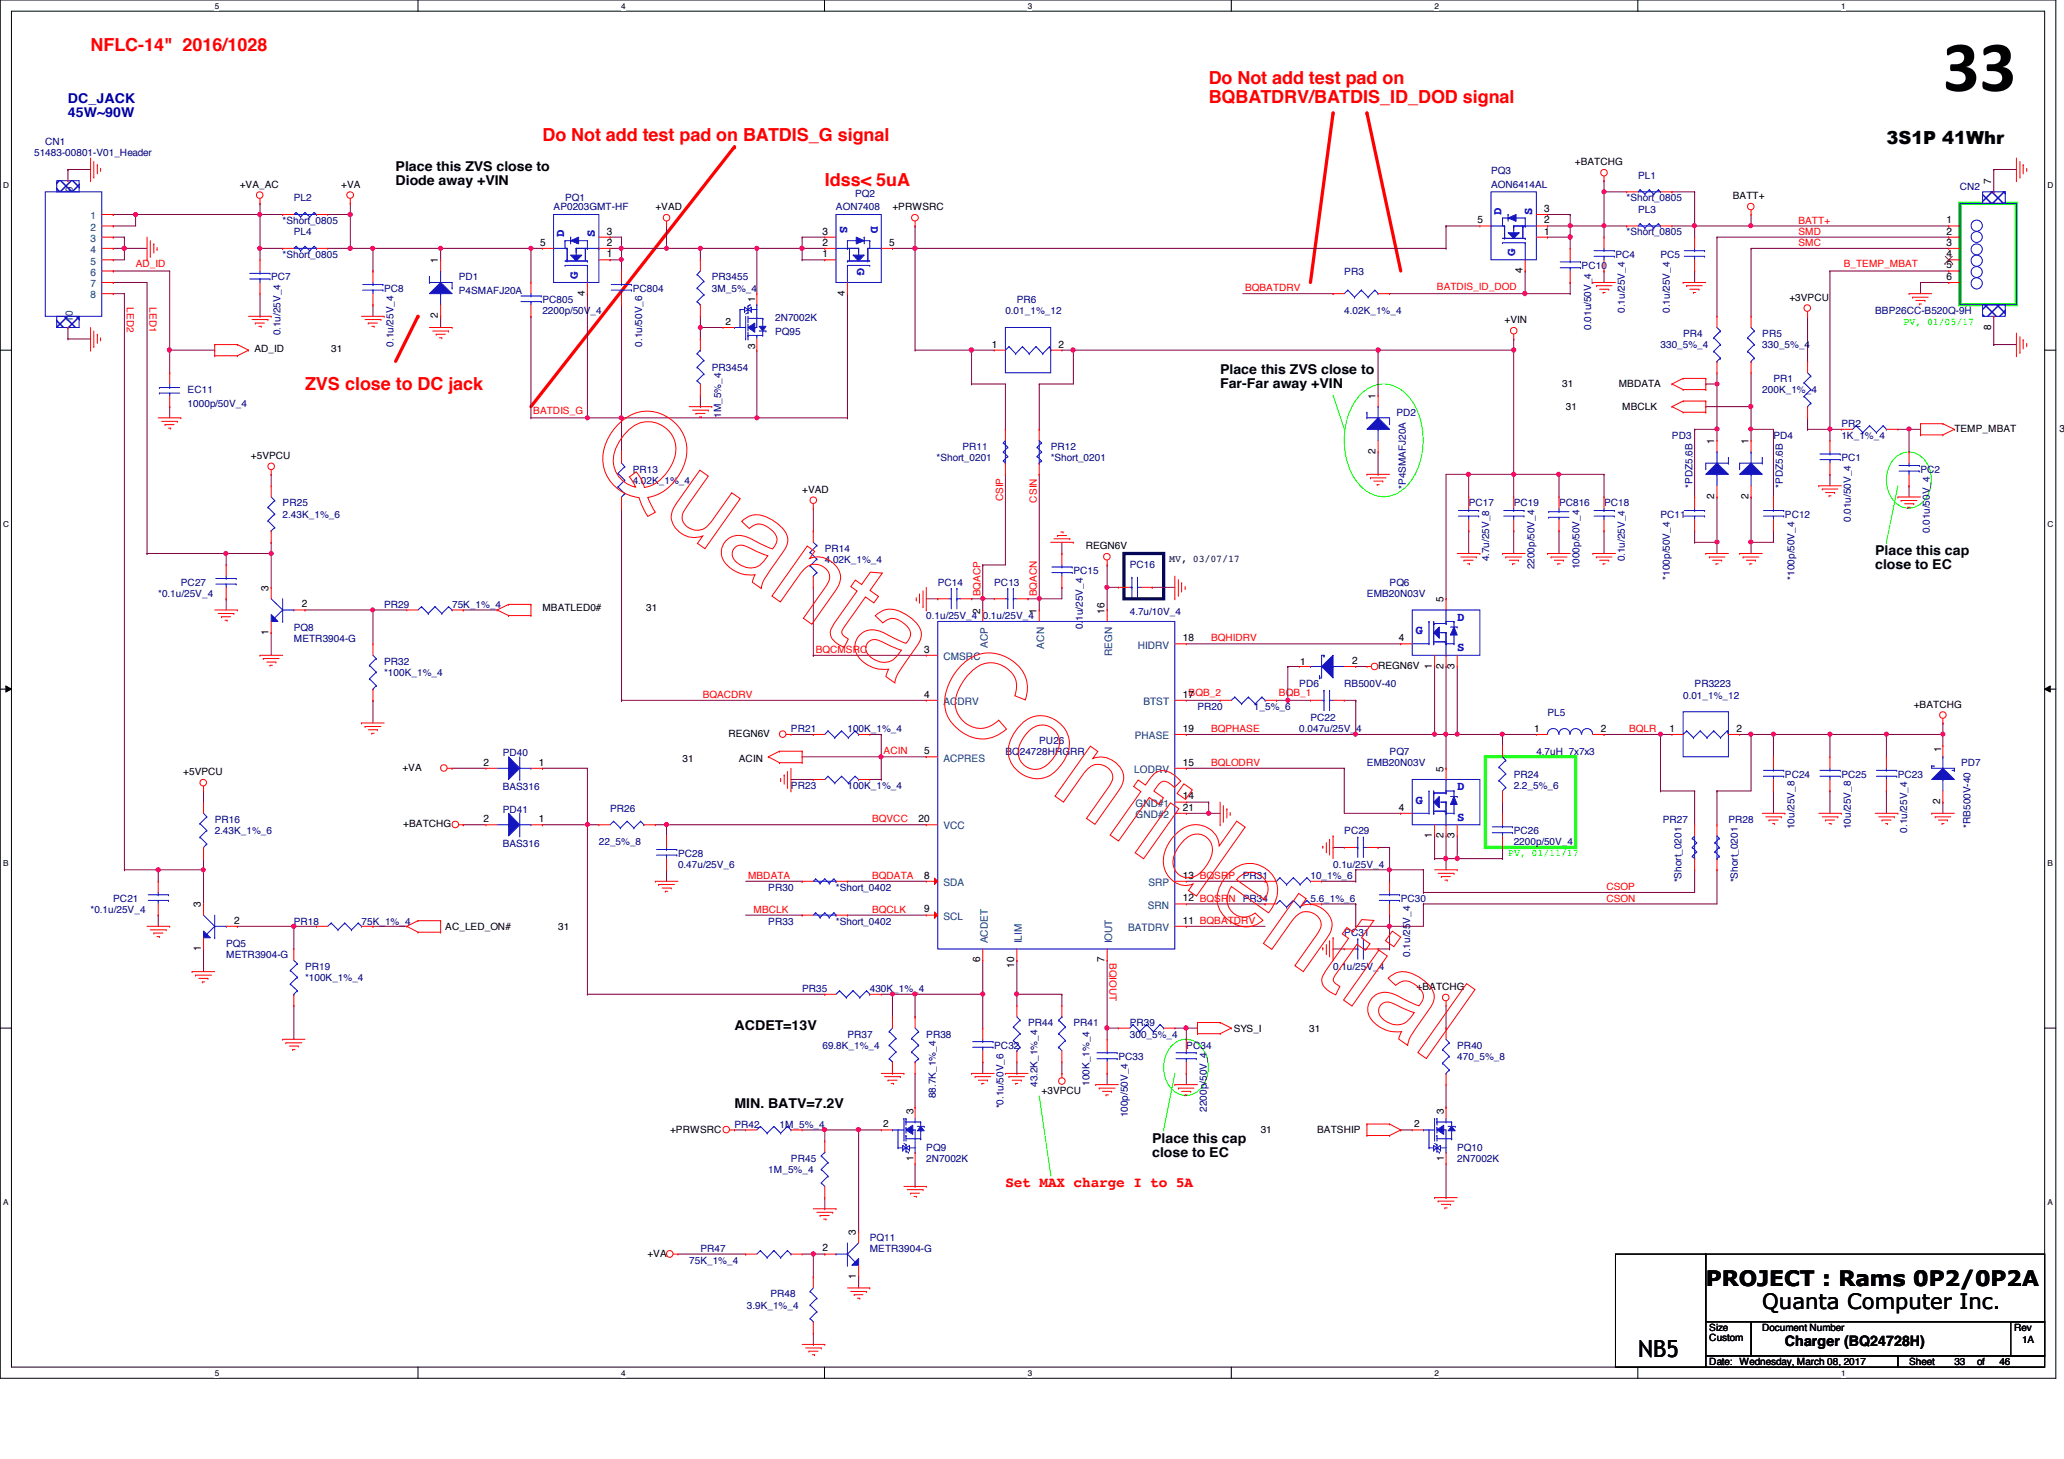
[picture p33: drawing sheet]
<svg xmlns="http://www.w3.org/2000/svg" width="297mm" height="210mm" viewBox="0 0 297 210" stroke-linecap="round" stroke-linejoin="round" font-family="sans-serif">
<defs><g id="words">
<text font-size="10.4" x="279.6" y="13.1">33</text>
<text font-size="3.4" x="235.8" y="195.2">NB5</text>
<g font-size="3">
<text x="245.5" y="185.1">PROJECT : Rams 0P2/0P2A</text>
<text x="253.6" y="188.3">Quanta Computer Inc.</text>
</g>
<g font-size="2.6" fill="#f00">
<text x="13" y="7.3">NFLC-14&quot; 2016/1028</text>
<text x="173.9" y="12.1">Do Not add test pad on</text>
<text x="173.9" y="14.8">BQBATDRV/BATDIS_ID_DOD signal</text>
<text x="78.1" y="20.3">Do Not add test pad on BATDIS_G signal</text>
<text x="118.7" y="26.8">Idss&lt; 5uA</text>
<text x="43.9" y="56">ZVS close to DC jack</text>
</g>
<text font-size="2.6" x="271.5" y="20.7">3S1P 41Whr</text>
<text font-size="2.1" fill="#f00" x="144.7" y="170.7">Set MAX charge I to 5A</text>
<text font-size="2.1" x="256.9" y="193.7">Charger (BQ24728H)</text>
<g font-size="1.9" fill="#0000a0">
<text x="9.8" y="14.8">DC_JACK</text>
<text x="9.8" y="16.8">45W~90W</text>
</g>
<g font-size="1.9">
<text x="56.9" y="24.6">Place this ZVS close to</text>
<text x="56.9" y="26.6">Diode away +VIN</text>
<text x="175.6" y="53.8">Place this ZVS close to</text>
<text x="175.6" y="55.8">Far-Far away +VIN</text>
<text x="269.9" y="79.8">Place this cap</text>
<text x="269.9" y="81.9">close to EC</text>
<text x="105.7" y="148.1">ACDET=13V</text>
<text x="105.7" y="159.5">MIN. BATV=7.2V</text>
<text x="165.8" y="164.4">Place this cap</text>
<text x="165.8" y="166.4">close to EC</text>
</g>
<g font-size="1.8" fill="#00f">
<text x="81.2" y="34.1" transform="rotate(-90 81.2 34.1)">D</text>
<text x="85.6" y="34.1" transform="rotate(-90 85.6 34.1)">S</text>
<text x="120.9" y="32.5" transform="rotate(90 120.9 32.5)">S</text>
<text x="125.3" y="32.5" transform="rotate(90 125.3 32.5)">D</text>
<text x="216.1" y="30.9" transform="rotate(-90 216.1 30.9)">D</text>
<text x="220.5" y="30.9" transform="rotate(-90 220.5 30.9)">S</text>
<text x="83.1" y="40.1" transform="rotate(-90 83.1 40.1)">G</text>
<text x="123.4" y="38.5" transform="rotate(90 123.4 38.5)">G</text>
<text x="218.1" y="36.9" transform="rotate(-90 218.1 36.9)">G</text>
<text x="209.7" y="89.3">D</text>
<text x="203.7" y="91.2">G</text>
<text x="209.7" y="93.7">S</text>
<text x="209.7" y="113.7">D</text>
<text x="203.7" y="115.6">G</text>
<text x="209.7" y="118.1">S</text>
</g>
<g font-size="1.5" fill="#004080">
<text x="10.5" y="27.6" transform="rotate(-90 10.5 27.6)">9</text>
<text x="13" y="31.5">1</text>
<text x="13" y="34.8">3</text>
<text x="13" y="33.2">2</text>
<text x="13" y="36.4">4</text>
<text x="13" y="38.1">5</text>
<text x="13" y="39.7">6</text>
<text x="13" y="41.3">7</text>
<text x="10.5" y="46.3" transform="rotate(-90 10.5 46.3)">10</text>
<text x="13" y="42.9">8</text>
<text x="135.8" y="95">CMSRC</text>
<text x="142.2" y="93.2" transform="rotate(-90 142.2 93.2)">ACP</text>
<text x="150.3" y="93.3" transform="rotate(-90 150.3 93.3)">ACN</text>
<text x="160.1" y="94.4" transform="rotate(-90 160.1 94.4)">REGN</text>
<text x="163.7" y="93.3">HIDRV</text>
<text x="135.8" y="101.4">ACDRV</text>
<text x="164.5" y="101.4">BTST</text>
<text x="163.3" y="106.3">PHASE</text>
<text x="135.8" y="109.6">ACPRES</text>
<text x="163.2" y="111.2">LODRV</text>
<text x="135.8" y="119.3">VCC</text>
<text x="163.4" y="116.1">GND#1</text>
<text x="163.4" y="117.7">GND#2</text>
<text x="135.8" y="127.5">SDA</text>
<text x="165.2" y="130.7">SRN</text>
<text x="165.3" y="127.5">SRP</text>
<text x="135.8" y="132.3">SCL</text>
<text x="142.2" y="135.7" transform="rotate(-90 142.2 135.7)">ACDET</text>
<text x="147.1" y="135.7" transform="rotate(-90 147.1 135.7)">ILIM</text>
<text x="160.1" y="135.7" transform="rotate(-90 160.1 135.7)">IOUT</text>
<text x="162.3" y="133.9">BATDRV</text>
</g>
<g font-size="1.5">
<text x="286.6" y="26.5" transform="rotate(-90 286.6 26.5)">7</text>
<text x="77.7" y="35.3">5</text>
<text x="87.3" y="35.3">2</text>
<text x="87.3" y="33.7">3</text>
<text x="118.4" y="35.3">2</text>
<text x="118.4" y="33.7">3</text>
<text x="128" y="35.3">5</text>
<text x="212.6" y="32.1">5</text>
<text x="222.2" y="32.1">2</text>
<text x="222.2" y="33.7">1</text>
<text x="222.2" y="30.5">3</text>
<text x="280.1" y="32.1">1</text>
<text x="280.1" y="35.3">3</text>
<text x="280.1" y="33.7">2</text>
<text x="63" y="37.8" transform="rotate(-90 63 37.8)">1</text>
<text x="87.3" y="37">1</text>
<text x="118.4" y="37">1</text>
<text x="219.1" y="39.3" transform="rotate(-90 219.1 39.3)">4</text>
<text x="280.1" y="37">4</text>
<text x="280.1" y="38.6">5</text>
<text x="280.1" y="40.3">6</text>
<text x="63" y="45.8" transform="rotate(-90 63 45.8)">2</text>
<text x="84.2" y="42.6" transform="rotate(-90 84.2 42.6)">4</text>
<text x="121.6" y="42.6" transform="rotate(-90 121.6 42.6)">4</text>
<text x="286.6" y="47.5" transform="rotate(-90 286.6 47.5)">8</text>
<text x="142.7" y="50">1</text>
<text x="152.4" y="50">2</text>
<text x="197.9" y="57.4" transform="rotate(-90 197.9 57.4)">1</text>
<text x="197.9" y="65.3" transform="rotate(-90 197.9 65.3)">2</text>
<text x="246.7" y="63.9" transform="rotate(-90 246.7 63.9)">1</text>
<text x="251.6" y="63.9" transform="rotate(-90 251.6 63.9)">1</text>
<text x="246.7" y="71.8" transform="rotate(-90 246.7 71.8)">2</text>
<text x="251.6" y="71.8" transform="rotate(-90 251.6 71.8)">2</text>
<text x="38.6" y="85" transform="rotate(-90 38.6 85)">3</text>
<text x="43.4" y="87.4">2</text>
<text x="141.1" y="88.3" transform="rotate(-90 141.1 88.3)">2</text>
<text x="149.2" y="88.3" transform="rotate(-90 149.2 88.3)">1</text>
<text x="159" y="88.3" transform="rotate(-90 159 88.3)">16</text>
<text x="207.7" y="86.6" transform="rotate(-90 207.7 86.6)">5</text>
<text x="38.6" y="91.4" transform="rotate(-90 38.6 91.4)">1</text>
<text x="133" y="93.9">3</text>
<text x="170.2" y="92.2">18</text>
<text x="194.6" y="95.5">2</text>
<text x="201.3" y="92.2">4</text>
<text x="133" y="100.4">4</text>
<text x="170.2" y="100.4">17</text>
<text x="206.1" y="96.2" transform="rotate(-90 206.1 96.2)">1</text>
<text x="207.7" y="96.2" transform="rotate(-90 207.7 96.2)">2</text>
<text x="209.3" y="96.2" transform="rotate(-90 209.3 96.2)">3</text>
<text x="170.2" y="105.3">19</text>
<text x="220.8" y="105.3">1</text>
<text x="230.4" y="105.3">2</text>
<text x="240.3" y="105.3">1</text>
<text x="249.9" y="105.3">2</text>
<text x="69.6" y="110.2">2</text>
<text x="77.6" y="110.2">1</text>
<text x="133" y="108.5">5</text>
<text x="170.2" y="110.2">15</text>
<text x="207.7" y="111" transform="rotate(-90 207.7 111)">5</text>
<text x="69.6" y="118.3">2</text>
<text x="77.6" y="118.3">1</text>
<text x="132.2" y="118.3">20</text>
<text x="170.2" y="115">14</text>
<text x="170.2" y="116.6">21</text>
<text x="201.3" y="116.6">4</text>
<text x="279.2" y="115.7" transform="rotate(-90 279.2 115.7)">2</text>
<text x="206.1" y="120.6" transform="rotate(-90 206.1 120.6)">1</text>
<text x="207.7" y="120.6" transform="rotate(-90 207.7 120.6)">2</text>
<text x="209.3" y="120.6" transform="rotate(-90 209.3 120.6)">3</text>
<text x="28.9" y="130.5" transform="rotate(-90 28.9 130.5)">3</text>
<text x="133" y="126.4">8</text>
<text x="133" y="131.3">9</text>
<text x="170.2" y="129.7">12 BQSRN</text>
<text x="170.2" y="126.4">13 BQSRP</text>
<text x="28.9" y="136.9" transform="rotate(-90 28.9 136.9)">1</text>
<text x="33.7" y="132.9">2</text>
<text x="170.2" y="132.9">11 BQBATDRV</text>
<text x="141.1" y="138.5" transform="rotate(-90 141.1 138.5)">6</text>
<text x="146" y="139.3" transform="rotate(-90 146 139.3)">10</text>
<text x="159" y="138.5" transform="rotate(-90 159 138.5)">7</text>
<text x="123.2" y="177.7" transform="rotate(-90 123.2 177.7)">3</text>
<text x="118.4" y="180">2</text>
<text x="123.2" y="184" transform="rotate(-90 123.2 184)">1</text>
</g>
<g font-size="1.4" fill="#000080">
<text x="4.9" y="22.5">51483-00801-V01_Header</text>
<text x="6.5" y="20.8">CN1</text>
<text x="42.3" y="29">PL2</text>
<text x="81.3" y="29">PQ1</text>
<text x="123.1" y="28.3">PQ2</text>
<text x="214.6" y="25.1">PQ3</text>
<text x="214.6" y="27">AON6414AL</text>
<text x="234.1" y="29">*Short_0805</text>
<text x="235.8" y="25.7">PL1</text>
<text x="282.1" y="27.3">CN2</text>
<text x="40.7" y="32.2">*Short_0805</text>
<text x="42.3" y="33.9">PL4</text>
<text x="79.7" y="30.3">AP0203GMT-HF</text>
<text x="120.3" y="30.3">AON7408</text>
<text x="234.1" y="33.9">*Short_0805</text>
<text x="235.8" y="30.6">PL3</text>
<text x="39" y="40.3">PC7</text>
<text x="40.7" y="37.1">*Short_0805</text>
<text x="55.3" y="42">PC8</text>
<text x="66" y="40.3">PD1</text>
<text x="91.1" y="42">PC804</text>
<text x="102.4" y="40.3">PR3455</text>
<text x="102.4" y="42">3M_5%_4</text>
<text x="193.5" y="39.5">PR3</text>
<text x="227.6" y="38.7">PC10</text>
<text x="232.5" y="37.1">PC4</text>
<text x="239" y="37.1">PC5</text>
<text x="66" y="42.3">P4SMAFJ20A</text>
<text x="78.1" y="43.6">PC805</text>
<text x="78.1" y="45.2">2200p/50V_4</text>
<text x="111.5" y="46.2">2N7002K</text>
<text x="144.7" y="45.2">0.01_1%_12</text>
<text x="146.3" y="43.6">PR6</text>
<text x="193.5" y="45.2">4.02K_1%_4</text>
<text x="229" y="47.5" transform="rotate(-90 229 47.5)">0.01u/50V_4</text>
<text x="233.8" y="45" transform="rotate(-90 233.8 45)">0.1u/25V_4</text>
<text x="240.3" y="45" transform="rotate(-90 240.3 45)">0.1u/25V_4</text>
<text x="269.9" y="45.2">BBP26CC-B520Q-9H</text>
<text x="40.4" y="48.3" transform="rotate(-90 40.4 48.3)">0.1u/25V_4</text>
<text x="56.6" y="49.9" transform="rotate(-90 56.6 49.9)">0.1u/25V_4</text>
<text x="92.4" y="49.9" transform="rotate(-90 92.4 49.9)">0.1u/50V_6</text>
<text x="102.4" y="53.3">PR3454</text>
<text x="111.5" y="48.2">PQ95</text>
<text x="239" y="50.1">330_5%_4</text>
<text x="242.2" y="48.5">PR4</text>
<text x="253.6" y="48.5">PR5</text>
<text x="253.6" y="50.1">330_5%_4</text>
<text x="27" y="56.6">EC11</text>
<text x="27" y="58.5">1000p/50V_4</text>
<text x="201" y="59.9">PD2</text>
<text x="253.6" y="56.6">200K_1%_4</text>
<text x="255.2" y="55">PR1</text>
<text x="103.8" y="60.1" transform="rotate(-90 103.8 60.1)">1M_5%_4</text>
<text x="138.5" y="64.7">PR11</text>
<text x="151.2" y="64.7">PR12</text>
<text x="240.6" y="63.1">PD3</text>
<text x="255.2" y="63.1">PD4</text>
<text x="265" y="61.5">PR2</text>
<text x="265" y="63.1">1K_1%_4</text>
<text x="91.1" y="68">PR13</text>
<text x="91.1" y="69.6">4.02K_1%_4</text>
<text x="134.8" y="66.4">*Short_0201</text>
<text x="151.2" y="66.4">*Short_0201</text>
<text x="202.3" y="70.4" transform="rotate(-90 202.3 70.4)">*P4SMAFJ20A</text>
<text x="243.6" y="70.2" transform="rotate(-90 243.6 70.2)">*PDZ5.6B</text>
<text x="256.6" y="70.2" transform="rotate(-90 256.6 70.2)">*PDZ5.6B</text>
<text x="265" y="66.4">PC1</text>
<text x="276.4" y="68">PC2</text>
<text x="40.7" y="72.9">PR25</text>
<text x="40.7" y="74.5">2.43K_1%_6</text>
<text x="211.4" y="72.9">PC17</text>
<text x="217.8" y="72.9">PC19</text>
<text x="224.4" y="72.9">PC816</text>
<text x="230.8" y="72.9">PC18</text>
<text x="239" y="74.5">PC11</text>
<text x="256.9" y="74.5">PC12</text>
<text x="266.4" y="75.1" transform="rotate(-90 266.4 75.1)">0.01u/50V_4</text>
<text x="277.7" y="76.7" transform="rotate(-90 277.7 76.7)">0.01u/50V_4</text>
<text x="118.7" y="79.4">PR14</text>
<text x="118.7" y="81">4.02K_1%_4</text>
<text x="154.5" y="82.6">PC15</text>
<text x="162.6" y="81.8">PC16</text>
<text x="214.3" y="80.8" transform="rotate(-90 214.3 80.8)">4.7u/25V_8</text>
<text x="220.8" y="81.9" transform="rotate(-90 220.8 81.9)">2200p/50V_4</text>
<text x="227.3" y="81.9" transform="rotate(-90 227.3 81.9)">1000p/50V_4</text>
<text x="233.8" y="80.8" transform="rotate(-90 233.8 80.8)">0.1u/25V_4</text>
<text x="240.3" y="83.4" transform="rotate(-90 240.3 83.4)">*100p/50V_4</text>
<text x="258.2" y="83.4" transform="rotate(-90 258.2 83.4)">*100p/50V_4</text>
<text x="22.8" y="85.9">*0.1u/25V_4</text>
<text x="26" y="84.2">PC27</text>
<text x="55.3" y="87.5">PR29</text>
<text x="65.1" y="87.5">75K_1%_4</text>
<text x="133.3" y="89.1">0.1u/25V_4</text>
<text x="135" y="84.2">PC14</text>
<text x="141.4" y="89.1">0.1u/25V_4</text>
<text x="143.1" y="84.2">PC13</text>
<text x="162.6" y="88.5">4.7u/10V_4</text>
<text x="196.7" y="85.9">EMB20N03V</text>
<text x="200" y="84.2">PQ6</text>
<text x="42.3" y="90.8">PQ8</text>
<text x="42.3" y="92.4">METR3904-G</text>
<text x="55.3" y="95.6">PR32</text>
<text x="155.8" y="90.5" transform="rotate(-90 155.8 90.5)">0.1u/25V_4</text>
<text x="55.3" y="97.2">*100K_1%_4</text>
<text x="187" y="98.9">PD6</text>
<text x="193.5" y="98.9">RB500V-40</text>
<text x="242.2" y="100.5">0.01_1%_12</text>
<text x="243.9" y="98.9">PR3223</text>
<text x="113.8" y="105.4">PR21</text>
<text x="122" y="105.4">100K_1%_4</text>
<text x="149.6" y="107">PU26</text>
<text x="172.3" y="102.1">PR20</text>
<text x="180.5" y="102.1">1_5%_6</text>
<text x="187" y="105.4">0.047u/25V_4</text>
<text x="188.6" y="103.8">PC22</text>
<text x="222.7" y="103">PL5</text>
<text x="72.3" y="108.8">PD40</text>
<text x="72.3" y="113.7">BAS316</text>
<text x="113.8" y="113.5">PR23</text>
<text x="122" y="113.5">100K_1%_4</text>
<text x="144.7" y="108.6">BQ24728HRGRR</text>
<text x="196.7" y="110.2">EMB20N03V</text>
<text x="200" y="108.6">PQ7</text>
<text x="217.8" y="111.9">PR24</text>
<text x="217.8" y="113.5">2.2_5%_6</text>
<text x="221.1" y="108.6">4.7uH_7x7x3</text>
<text x="256.9" y="111.9">PC24</text>
<text x="265" y="111.9">PC25</text>
<text x="273.1" y="111.9">PC23</text>
<text x="282.2" y="110.2">PD7</text>
<text x="30.9" y="118.4">PR16</text>
<text x="72.3" y="116.9">PD41</text>
<text x="87.8" y="116.8">PR26</text>
<text x="239.3" y="118.4">PR27</text>
<text x="248.7" y="118.4">PR28</text>
<text x="258.2" y="119.3" transform="rotate(-90 258.2 119.3)">10u/25V_8</text>
<text x="266.4" y="119.3" transform="rotate(-90 266.4 119.3)">10u/25V_8</text>
<text x="274.5" y="119.8" transform="rotate(-90 274.5 119.8)">0.1u/25V_4</text>
<text x="283.6" y="119.1" transform="rotate(-90 283.6 119.1)">*RB500V-40</text>
<text x="30.9" y="120">2.43K_1%_6</text>
<text x="72.3" y="121.8">BAS316</text>
<text x="86.2" y="121.6">22_5%_8</text>
<text x="97.6" y="123.3">PC28</text>
<text x="97.6" y="124.9">0.47u/25V_6</text>
<text x="191.9" y="124.9">0.1u/25V_4</text>
<text x="193.5" y="120">PC29</text>
<text x="217.8" y="120">PC26</text>
<text x="217.8" y="121.6">2200p/50V_4</text>
<text x="13" y="131.4">*0.1u/25V_4</text>
<text x="16.3" y="129.8">PC21</text>
<text x="110.6" y="128.1">PR30</text>
<text x="120.3" y="128.1">*Short_0402</text>
<text x="178.9" y="129.8">PR34</text>
<text x="178.9" y="126.5">PR31</text>
<text x="188.6" y="129.8">5.6_1%_6</text>
<text x="188.6" y="126.5">10_1%_6</text>
<text x="201.6" y="129.8">PC30</text>
<text x="242" y="127" transform="rotate(-90 242 127)">*Short_0201</text>
<text x="250.1" y="127" transform="rotate(-90 250.1 127)">*Short_0201</text>
<text x="32.6" y="136.3">PQ5</text>
<text x="32.6" y="137.9">METR3904-G</text>
<text x="42.3" y="133">PR18</text>
<text x="52" y="133">75K_1%_4</text>
<text x="110.6" y="133">PR33</text>
<text x="120.3" y="133">*Short_0402</text>
<text x="193.5" y="134.6">PC31</text>
<text x="202.9" y="137.7" transform="rotate(-90 202.9 137.7)">0.1u/25V_4</text>
<text x="43.9" y="139.5">PR19</text>
<text x="43.9" y="141.1">*100K_1%_4</text>
<text x="115.4" y="142.7">PR35</text>
<text x="125.2" y="142.7">430K_1%_4</text>
<text x="191.9" y="139.5">0.1u/25V_4</text>
<text x="122" y="149.3">PR37</text>
<text x="133.3" y="149.3">PR38</text>
<text x="148" y="147.7">PR44</text>
<text x="154.5" y="147.7">PR41</text>
<text x="162.6" y="147.7">PR39</text>
<text x="162.6" y="149.3">300_5%_4</text>
<text x="118.4" y="150.9">69.8K_1%_4</text>
<text x="143.1" y="150.9">PC32</text>
<text x="160.9" y="152.5">PC33</text>
<text x="170.7" y="150.9">PC34</text>
<text x="209.7" y="150.9">PR40</text>
<text x="209.7" y="152.5">470_5%_8</text>
<text x="134.7" y="158" transform="rotate(-90 134.7 158)">88.7K_1%_4</text>
<text x="144.4" y="159.5" transform="rotate(-90 144.4 159.5)">*0.1u/50V_6</text>
<text x="149.3" y="156.4" transform="rotate(-90 149.3 156.4)">43.2K_1%_4</text>
<text x="156.8" y="156.2" transform="rotate(-90 156.8 156.2)">100K_1%_4</text>
<text x="162.3" y="160.7" transform="rotate(-90 162.3 160.7)">100p/50V_4</text>
<text x="173.7" y="159.9" transform="rotate(-90 173.7 159.9)">2200p/50V_4</text>
<text x="105.7" y="162.3">PR42</text>
<text x="112.2" y="162.3">1M_5%_4</text>
<text x="113.8" y="167.1">PR45</text>
<text x="133.3" y="165.5">PQ9</text>
<text x="133.3" y="167.1">2N7002K</text>
<text x="209.7" y="165.5">PQ10</text>
<text x="209.7" y="167.1">2N7002K</text>
<text x="110.6" y="168.8">1M_5%_4</text>
<text x="125.2" y="178.5">PQ11</text>
<text x="99.2" y="181.8">75K_1%_4</text>
<text x="100.8" y="180.2">PR47</text>
<text x="125.2" y="180.2">METR3904-G</text>
<text x="107.5" y="188.3">3.9K_1%_4</text>
<text x="110.9" y="186.6">PR48</text>
</g>
<g font-size="1.4">
<text x="226.6" y="23.8">+BATCHG</text>
<text x="34.5" y="27">+VA_AC</text>
<text x="49.1" y="27">+VA</text>
<text x="249.4" y="28.7">BATT+</text>
<text x="94.3" y="30.3">+VAD</text>
<text x="128.4" y="30.3">+PRWSRC</text>
<text x="104.4" y="46.7">2</text>
<text x="108.7" y="43.4" transform="rotate(-90 108.7 43.4)">1</text>
<text x="216.5" y="46.5">+VIN</text>
<text x="257.5" y="43.3">+3VPCU</text>
<text x="36.6" y="50.6">AD_ID</text>
<text x="47.7" y="50.6">31</text>
<text x="108.7" y="50.2" transform="rotate(-90 108.7 50.2)">3</text>
<text x="224.8" y="55.6">31</text>
<text x="225.3" y="59.1">31</text>
<text x="233" y="55.6">MBDATA</text>
<text x="233.5" y="59.1">MBCLK</text>
<text x="281.3" y="62.1">TEMP_MBAT</text>
<text x="296.4" y="62.1">31</text>
<text x="36.1" y="66">+5VPCU</text>
<text x="115.4" y="70.9">+VAD</text>
<text x="156.2" y="79">REGN6V</text>
<text x="78.1" y="88">MBATLED0#</text>
<text x="93" y="88">31</text>
<text x="187.1" y="95.6">1</text>
<text x="198.3" y="96.3">REGN6V</text>
<text x="275.4" y="101.8">+BATCHG</text>
<text x="104.9" y="106">REGN6V</text>
<text x="26.4" y="111.5">+5VPCU</text>
<text x="57.9" y="110.9">+VA</text>
<text x="98.2" y="109.6">31</text>
<text x="106.3" y="109.6">ACIN</text>
<text x="279.4" y="108.2" transform="rotate(-90 279.4 108.2)">1</text>
<text x="58" y="119">+BATCHG</text>
<text x="64.1" y="133.8">AC_LED_ON#</text>
<text x="80.3" y="133.8">31</text>
<text x="203.9" y="142.5">+BATCHG</text>
<text x="177.5" y="148.5">SYS_I</text>
<text x="188.4" y="148.5">31</text>
<text x="131.4" y="160.3" transform="rotate(-90 131.4 160.3)">3</text>
<text x="149.9" y="157.4">+3VPCU</text>
<text x="207.8" y="160.3" transform="rotate(-90 207.8 160.3)">3</text>
<text x="96.4" y="162.9">+PRWSRC</text>
<text x="127.1" y="162.1">2</text>
<text x="131.4" y="167.1" transform="rotate(-90 131.4 167.1)">1</text>
<text x="181.4" y="163.1">31</text>
<text x="189.6" y="163.1">BATSHIP</text>
<text x="203.5" y="162.1">2</text>
<text x="207.8" y="167.1" transform="rotate(-90 207.8 167.1)">1</text>
<text x="93.2" y="180.8">+VA</text>
<text x="246" y="191.5">Size</text>
<text x="253.6" y="191.5">Document Number</text>
<text x="289.9" y="191.5">Rev</text>
<text x="246" y="196.4">Date: Wednesday, March 08, 2017</text>
<text x="246" y="193">Custom</text>
<text x="274.7" y="196.4">Sheet</text>
<text x="281.3" y="196.4">33</text>
<text x="284.5" y="196.4">of</text>
<text x="287.7" y="196.4">46</text>
<text x="291" y="193.2">1A</text>
</g>
<g font-size="1.4" fill="#f00">
<text x="258.8" y="35.4">SMC</text>
<text x="258.8" y="33.8">SMD</text>
<text x="258.8" y="32.2">BATT+</text>
<text x="19.6" y="38.4">AD_ID</text>
<text x="179.2" y="41.9">BQBATDRV</text>
<text x="206.8" y="41.7">BATDIS_ID_DOD</text>
<text x="265.3" y="38.4">B_TEMP_MBAT</text>
<text x="18.2" y="44.2" transform="rotate(90 18.2 44.2)">LED2</text>
<text x="21.5" y="44.2" transform="rotate(90 21.5 44.2)">LED1</text>
<text x="76.7" y="59.6">BATDIS_G</text>
<text x="144.4" y="72.1" transform="rotate(-90 144.4 72.1)">CSIP</text>
<text x="149.2" y="72.3" transform="rotate(-90 149.2 72.3)">CSIN</text>
<text x="141.1" y="85.8" transform="rotate(-90 141.1 85.8)">BQACP</text>
<text x="149.2" y="85.8" transform="rotate(-90 149.2 85.8)">BQACN</text>
<text x="117.4" y="93.9">BQCMSRC</text>
<text x="174.3" y="92.3">BQHIDRV</text>
<text x="101.1" y="100.4">BQACDRV</text>
<text x="171.1" y="100.2">BQB_2</text>
<text x="184.1" y="100.2">BQB_1</text>
<text x="174.3" y="105.3">BQPHASE</text>
<text x="234.4" y="105.3">BQLR</text>
<text x="127.2" y="108.5">ACIN</text>
<text x="174.3" y="110.2">BQLODRV</text>
<text x="125.5" y="118.3">BQVCC</text>
<text x="107.7" y="126.4">MBDATA</text>
<text x="108.5" y="131.3">MBCLK</text>
<text x="125.5" y="131.3">BQCLK</text>
<text x="125.5" y="126.4">BQDATA</text>
<text x="231.2" y="129.7">CSON</text>
<text x="231.2" y="128.1">CSOP</text>
<text x="159.7" y="138.5" transform="rotate(90 159.7 138.5)">BQIOUT</text>
</g>
<g font-size="1.4" fill="#0f0">
<text x="273.9" y="46.7">PV, 01/05/17</text>
<text x="217" y="123.1">PV, 01/11/17</text>
</g>
<text font-size="1.4" fill="#000040" x="168.3" y="80.8">MV, 03/07/17</text>
<g font-size="1.2">
<text x="30.9" y="1.2">5</text>
<text x="89.4" y="1.2">4</text>
<text x="147.9" y="1.2">3</text>
<text x="206.5" y="1.2">2</text>
<text x="265" y="1.2">1</text>
<text x=".5" y="27.1">D</text>
<text x="294.7" y="27.1">D</text>
<text x=".5" y="75.8">C</text>
<text x="294.7" y="75.8">C</text>
<text x=".5" y="124.6">B</text>
<text x="294.7" y="124.6">B</text>
<text x=".5" y="173.4">A</text>
<text x="294.7" y="173.4">A</text>
<text x="30.9" y="197.9">5</text>
<text x="89.4" y="197.9">4</text>
<text x="147.9" y="197.9">3</text>
<text x="206.5" y="197.9">2</text>
<text x="265" y="197.9">1</text>
</g>
</g></defs>
<path d="M0 0h295.9v198.3h-295.9zM1.6 1.6h292.7v195.1h-292.7z" fill="none" stroke="#000" stroke-width=".14"/>
<g fill="#fff">
<path d="M30.9 .2h.6v1.3h-.6z"/>
<path d="M30.9 196.8h.6v1.4h-.6z"/>
</g>
<path d="M60.2 0v1.6M60.2 196.7v1.6" fill="none" stroke="#000" stroke-width=".14"/>
<g fill="#fff">
<path d="M89.4 .2h.6v1.3h-.6z"/>
<path d="M89.4 196.8h.6v1.4h-.6z"/>
</g>
<path d="M118.7 0v1.6M118.7 196.7v1.6" fill="none" stroke="#000" stroke-width=".14"/>
<g fill="#fff">
<path d="M147.9 .2h.6v1.3h-.6z"/>
<path d="M147.9 196.8h.6v1.4h-.6z"/>
</g>
<path d="M177.2 0v1.6M177.2 196.7v1.6" fill="none" stroke="#000" stroke-width=".14"/>
<g fill="#fff">
<path d="M206.5 .2h.5v1.3h-.5z"/>
<path d="M206.5 196.8h.5v1.4h-.5z"/>
</g>
<path d="M235.7 0v1.6M235.7 196.7v1.6" fill="none" stroke="#000" stroke-width=".14"/>
<g fill="#fff">
<path d="M265 .2h.6v1.3h-.6z"/>
<path d="M265 196.8h.6v1.4h-.6z"/>
<path d="M.5 26h.8v1.3h-.8z"/>
<path d="M294.7 26h.8v1.3h-.8z"/>
<path d="M.5 74.8h.8v1.3h-.8z"/>
<path d="M294.7 74.8h.8v1.3h-.8z"/>
</g>
<path d="M0 50.4h1.6M294.3 50.4h1.6" fill="none" stroke="#000" stroke-width=".14"/>
<g fill="#fff">
<path d="M.5 123.5h.7v1.3h-.7z"/>
<path d="M294.7 123.5h.7v1.3h-.7z"/>
</g>
<path d="M0 99.1h1.6M.8 98.7l.8 .4-.8 .5zM294.3 99.1l.8-.4v.9zM294.3 99.1h1.6" fill="none" stroke="#000" stroke-width=".14"/>
<path d="M.8 98.7l.8 .4-.8 .5zM294.3 99.1l.8-.4v.9z" fill="#000"/>
<g fill="#fff">
<path d="M.5 172.3h.7v1.3h-.7z"/>
<path d="M294.7 172.3h.7v1.3h-.7z"/>
</g>
<path d="M0 147.9h1.6M294.3 147.9h1.6" fill="none" stroke="#000" stroke-width=".14"/>
<path d="M191.9 56.9h.1M191.9 56.9l1.6 4.9M196 56.5a4.4 4.4 0 0 1 6.9 .7 10.6 10.6 0 0 1 0 12.3 4.5 4.5 0 0 1-7.5 0 10.7 10.7 0 0 1 0-12.3zM271.5 78h.1M272.9 65.7a2.89 2.89 0 0 1 4.5 1.1 4.6 4.6 0 0 1-1.4 6 3 3 0 0 1-4.3-2.2 4.7 4.7 0 0 1 1.2-4.9zM273.1 69.9l-1.6 8.1M168.9 150.2a2.86 2.86 0 0 1 4.5 1.1 4.6 4.6 0 0 1-1.5 6 3 3 0 0 1-4.2-2.2 4.7 4.7 0 0 1 1.2-4.9zM169.1 154.4l-1.6 8.2M167.5 162.6h.1" fill="none" stroke="#0f0" stroke-width=".14"/>
<path d="M105.7 21.1l-29.3 37.4" fill="none" stroke="#f00" stroke-width=".47"/>
<circle cx="105.7" cy="21.1" r=".23" fill="#f00"/>
<path d="M196.7 16.3l4.9 22.7" fill="none" stroke="#f00" stroke-width=".47"/>
<circle cx="196.7" cy="16.3" r=".23" fill="#f00"/>
<path d="M191.9 16.3l-3.3 24.3" fill="none" stroke="#f00" stroke-width=".47"/>
<circle cx="191.9" cy="16.3" r=".23" fill="#f00"/>
<path d="M149.6 157.6l1.6 11.4M151.2 169h.1" fill="none" stroke="#0f0" stroke-width=".14"/>
<path d="M60.2 45.5l-3.3 6.5" fill="none" stroke="#f00" stroke-width=".47"/>
<circle cx="60.2" cy="45.5" r=".23" fill="#f00"/>
<path d="M282.1 29.3h8.1v14.6h-8.1zM213.8 108.9h13v13h-13z" fill="none" stroke="#0f0" stroke-width=".47"/>
<path d="M161.8 79.6h5.7v6.5h-5.7z" fill="none" stroke="#000040" stroke-width=".47"/>
<path d="M50.4 35.7h.1M50.4 35.7h13M63.4 35.7h.1M63.4 35.7v1.7M154.5 50.4h.1M154.5 50.4h43.8M198.3 50.4h.1M198.3 50.4v6.5M230.8 105.7h.1M230.8 105.7h8.2M95.9 125.1h.1M95.9 125.1v1.7" fill="none" stroke="#800040" stroke-width=".14"/>
<circle cx="198.3" cy="50.4" r=".31" fill="#f0f"/>
<circle cx="198.3" cy="50.4" r=".31" fill="none" stroke="#f0f" stroke-width=".14"/>
<path d="M217.8 68.2h.1M217.8 68.2h6.6" fill="none" stroke="#800040" stroke-width=".14"/>
<circle cx="224.3" cy="68.2" r=".3" fill="#f0f"/>
<circle cx="224.3" cy="68.2" r=".3" fill="none" stroke="#f0f" stroke-width=".14"/>
<path d="M37.4 30.9h3.3M40.7 30.9h.1" fill="none" stroke="#800040" stroke-width=".14"/>
<circle cx="37.4" cy="30.9" r=".3" fill="#f0f"/>
<circle cx="37.4" cy="30.9" r=".3" fill="none" stroke="#f0f" stroke-width=".14"/>
<path d="M37.4 35.7h3.3M40.7 35.7h.1M47.2 30.9h3.2M50.4 30.9h.1" fill="none" stroke="#800040" stroke-width=".14"/>
<circle cx="37.4" cy="35.7" r=".3" fill="#f0f"/>
<circle cx="37.4" cy="35.7" r=".3" fill="none" stroke="#f0f" stroke-width=".14"/>
<path d="M50.4 30.9h.1M50.4 30.9v4.8M63.4 45.5h.1M63.4 45.5v1.6" fill="none" stroke="#800040" stroke-width=".14"/>
<circle cx="50.4" cy="35.7" r=".31" fill="#f0f"/>
<circle cx="50.4" cy="35.7" r=".31" fill="none" stroke="#f0f" stroke-width=".14"/>
<circle cx="50.4" cy="30.9" r=".31" fill="#f0f"/>
<circle cx="50.4" cy="30.9" r=".31" fill="none" stroke="#f0f" stroke-width=".14"/>
<g fill="none" stroke="#800040" stroke-width=".14">
<path d="M37.4 30.9h.1M37.4 30.9v4.8M47.2 35.7h3.2M50.4 35.7h.1M243.9 39h.1M243.9 39v1.6M139.8 55.2h.1M139.8 50.4h.1M139.8 55.2h4.9M139.8 50.4v4.8M195.1 133.3h.1M195.1 133.3h4.9"/>
<path d="M204.8 125.1h.1M204.8 125.1v3.3"/>
</g>
<circle cx="139.8" cy="50.4" r=".32" fill="#f0f"/>
<circle cx="139.8" cy="50.4" r=".32" fill="none" stroke="#f0f" stroke-width=".14"/>
<path d="M131.7 32.5h.1M131.7 32.5v3.2M200 131.7h.1M200 131.7v1.6" fill="none" stroke="#800040" stroke-width=".14"/>
<circle cx="199.9" cy="133.3" r=".3" fill="#f0f"/>
<circle cx="199.9" cy="133.3" r=".3" fill="none" stroke="#f0f" stroke-width=".14"/>
<path d="M154.5 50.4h.1M154.5 50.4v4.8M159.3 138.2h.1M159.3 138.2v9.7M159.3 147.9h.1M159.3 147.9h1.6" fill="none" stroke="#800040" stroke-width=".14"/>
<circle cx="154.4" cy="50.4" r=".31" fill="#f0f"/>
<circle cx="154.4" cy="50.4" r=".31" fill="none" stroke="#f0f" stroke-width=".14"/>
<path d="M222.7 32.5h.1M222.7 32.5h3.3M149.6 55.2h.1M149.6 55.2h4.9" fill="none" stroke="#800040" stroke-width=".14"/>
<circle cx="226" cy="32.5" r=".3" fill="#f0f"/>
<circle cx="226" cy="32.5" r=".3" fill="none" stroke="#f0f" stroke-width=".14"/>
<path d="M63.4 35.7h.1M63.4 35.7h13M243.9 32.5h.1M243.9 32.5v1.6M149.6 86.1h.1M149.6 86.1v1.7" fill="none" stroke="#800040" stroke-width=".14"/>
<circle cx="76.4" cy="35.7" r=".3" fill="#f0f"/>
<circle cx="76.4" cy="35.7" r=".3" fill="none" stroke="#f0f" stroke-width=".14"/>
<circle cx="63.4" cy="35.7" r=".3" fill="#f0f"/>
<circle cx="63.4" cy="35.7" r=".3" fill="none" stroke="#f0f" stroke-width=".14"/>
<g fill="none" stroke="#800040" stroke-width=".14">
<path d="M208.1 32.5h.1M208.1 32.5h4.9M222.7 34.1h.1M222.7 34.1h3.3M252 35.7h28.5M280.5 35.7h.1M245.5 58.5h.1M245.5 58.5h6.5M247.1 78h.1M247.1 78v1.6M252 61.8h.1M252 78h.1"/>
<path d="M252 61.8v1.6M252 78v1.6"/>
</g>
<circle cx="226" cy="34.1" r=".31" fill="#f0f"/>
<circle cx="226" cy="34.1" r=".31" fill="none" stroke="#f0f" stroke-width=".14"/>
<g fill="none" stroke="#800040" stroke-width=".14">
<path d="M222.7 30.9h.1M222.7 30.9h3.3M240.6 27.6h.1M240.6 27.6h3.3M243.9 27.6h.1M243.9 27.6v4.9M247.1 34.1h.1M247.1 34.1h33.4M247.1 34.1v11.4M252 35.7h.1M252 35.7v9.8M280.5 34.1h.1"/>
<path d="M247.1 61.8h.1M247.1 61.8v1.6M252 78h.1M252 71.5h.1M252 71.5v6.5M255.2 61.8h.1M255.2 76.4h.1M255.2 61.8v9.7M255.2 76.4v1.6h-3.2"/>
</g>
<circle cx="252" cy="78" r=".3" fill="#f0f"/>
<circle cx="252" cy="78" r=".3" fill="none" stroke="#f0f" stroke-width=".14"/>
<path d="M243.9 61.8h.1M243.9 61.8h3.2" fill="none" stroke="#800040" stroke-width=".14"/>
<circle cx="247.1" cy="61.7" r=".3" fill="#f0f"/>
<circle cx="247.1" cy="61.7" r=".3" fill="none" stroke="#f0f" stroke-width=".14"/>
<path d="M243.9 76.4h.1M243.9 78h.1M243.9 76.4v1.6M247.1 71.5h.1M247.1 71.5v6.5h-3.2" fill="none" stroke="#800040" stroke-width=".14"/>
<circle cx="247.1" cy="78" r=".3" fill="#f0f"/>
<circle cx="247.1" cy="78" r=".3" fill="none" stroke="#f0f" stroke-width=".14"/>
<path d="M245.5 55.2h.1M245.5 55.2h1.6M252 61.8h.1M252 61.8h3.2" fill="none" stroke="#800040" stroke-width=".14"/>
<circle cx="252" cy="61.7" r=".3" fill="#f0f"/>
<circle cx="252" cy="61.7" r=".3" fill="none" stroke="#f0f" stroke-width=".14"/>
<path d="M230.8 32.5h3.3M234.1 32.5h.1M247.1 55.2h.1M247.1 55.2v6.6M252 58.5h.1M252 58.5v3.3M243.9 61.8h.1M243.9 61.8v9.7" fill="none" stroke="#800040" stroke-width=".14"/>
<circle cx="230.8" cy="32.5" r=".3" fill="#f0f"/>
<circle cx="230.8" cy="32.5" r=".3" fill="none" stroke="#f0f" stroke-width=".14"/>
<path d="M230.8 27.6h.1M230.8 27.6v4.9M230.8 27.6h3.3M240.6 32.5h3.3M243.9 32.5h.1" fill="none" stroke="#800040" stroke-width=".14"/>
<circle cx="243.8" cy="32.5" r=".3" fill="#f0f"/>
<circle cx="243.8" cy="32.5" r=".3" fill="none" stroke="#f0f" stroke-width=".14"/>
<path d="M226 32.5h.1M226 32.5h4.8M243.9 32.5h8.1M252 32.5h.1M113.8 112.1h3.2M117 112.1h.1M191.9 136.5h.1M191.9 136.5h1.6M198.3 136.5h.1M198.3 136.5h1.7M206.5 123.5h.1M206.5 123.5h1.6" fill="none" stroke="#800040" stroke-width=".14"/>
<circle cx="208.1" cy="123.5" r=".31" fill="#f0f"/>
<circle cx="208.1" cy="123.5" r=".31" fill="none" stroke="#f0f" stroke-width=".14"/>
<path d="M89.4 43.9h.1M89.4 43.9v16.2M204.8 130h.1M204.8 130h42.3" fill="none" stroke="#800040" stroke-width=".14"/>
<circle cx="89.4" cy="60.1" r=".3" fill="#f0f"/>
<circle cx="89.4" cy="60.1" r=".3" fill="none" stroke="#f0f" stroke-width=".14"/>
<path d="M53.7 39h.1M53.7 35.7v3.3M141.4 86.1h.1M141.4 86.1v1.7M195.1 95.9h.1M195.1 95.9h1.6M208.1 123.5h1.6M209.7 123.5h.1M247.1 125.1h.1M247.1 125.1v4.9M170.7 154.4h.1M170.7 154.4v1.6" fill="none" stroke="#800040" stroke-width=".14"/>
<circle cx="53.6" cy="35.7" r=".3" fill="#f0f"/>
<circle cx="53.6" cy="35.7" r=".3" fill="none" stroke="#f0f" stroke-width=".14"/>
<g fill="none" stroke="#800040" stroke-width=".14">
<path d="M226 32.5h.1M226 30.9h.1M226 34.1h.1M226 30.9v4.8M211.4 76.4h.1M211.4 76.4v3.2M113.8 105.7h3.2M117 105.7h.1M159.3 154.4h.1M159.3 147.9h.1M159.3 147.9v1.6M159.3 154.4v1.6"/>
<path d="M123.6 162.6h.1M123.6 162.6h3.2"/>
</g>
<circle cx="159.3" cy="147.9" r=".31" fill="#f0f"/>
<circle cx="159.3" cy="147.9" r=".31" fill="none" stroke="#f0f" stroke-width=".14"/>
<path d="M95.9 118.7h.1M95.9 118.7h37.4" fill="none" stroke="#800040" stroke-width=".14"/>
<circle cx="95.9" cy="118.6" r=".3" fill="#f0f"/>
<circle cx="95.9" cy="118.6" r=".3" fill="none" stroke="#f0f" stroke-width=".14"/>
<path d="M148 86.1h.1M148 86.1h1.6M159.3 84.5h.1M159.3 81.3h.1M159.3 84.5h1.6M159.3 81.3v3.2M165.8 84.5h.1M165.8 84.5h3.3M200 136.5h.1M200 133.3v3.2" fill="none" stroke="#800040" stroke-width=".14"/>
<circle cx="149.6" cy="86.1" r=".3" fill="#f0f"/>
<circle cx="149.6" cy="86.1" r=".3" fill="none" stroke="#f0f" stroke-width=".14"/>
<path d="M198.3 68.2h.1M198.3 65v3.2M170.7 110.5h.1M170.7 105.7h.1M170.7 110.5h22.8M170.7 100.8h4.9M170.7 105.7h24.4M175.6 100.8h.1M185.3 100.8h.1M185.3 100.8h3.3M208.1 123.5h.1M208.1 123.5v1.6" fill="none" stroke="#800040" stroke-width=".14"/>
<circle cx="195.1" cy="105.6" r=".3" fill="#f0f"/>
<circle cx="195.1" cy="105.6" r=".3" fill="none" stroke="#f0f" stroke-width=".14"/>
<g fill="none" stroke="#800040" stroke-width=".14">
<path d="M87.8 35.7h.1M87.8 35.7h1.6M89.4 35.7h.1M89.4 35.7v1.7M141.4 81.3h.1M141.4 81.3v4.8M170.7 117h.1M170.7 117h3.2M183.7 100.8h.1M183.7 100.8h1.6M193.5 100.8h1.6M195.1 100.8h.1"/>
<path d="M195.1 100.8v4.9M279.6 104h.1M279.6 104v1.7M107.3 131.7h8.1M115.4 131.7h.1M122 131.7h.1M122 131.7h11.3M191.9 121.9h.1M191.9 121.9h1.6M198.3 121.9h.1M198.3 121.9h1.7M200 121.9h.1"/>
<path d="M200 125.1h.1M200 121.9v4.9M170.7 147.9h.1M170.7 147.9v1.6"/>
</g>
<circle cx="199.9" cy="125.1" r=".3" fill="#f0f"/>
<circle cx="199.9" cy="125.1" r=".3" fill="none" stroke="#f0f" stroke-width=".14"/>
<path d="M185.3 95.9h.1M185.3 95.9v4.9M200 125.1h.1M200 125.1h4.8" fill="none" stroke="#800040" stroke-width=".14"/>
<circle cx="185.3" cy="100.7" r=".3" fill="#f0f"/>
<circle cx="185.3" cy="100.7" r=".3" fill="none" stroke="#f0f" stroke-width=".14"/>
<path d="M131.7 35.7h.1M131.7 35.7v14.7M139.8 86.1h.1M139.8 86.1h1.6M170.7 133.3h.1M170.7 133.3h11.4M170.7 147.9h.1M170.7 147.9h1.6" fill="none" stroke="#800040" stroke-width=".14"/>
<circle cx="141.4" cy="86.1" r=".3" fill="#f0f"/>
<circle cx="141.4" cy="86.1" r=".3" fill="none" stroke="#f0f" stroke-width=".14"/>
<path d="M224.4 68.2h.1M224.4 68.2h6.4M159.3 84.5h.1M159.3 84.5v3.3M107.3 126.8h8.1M115.4 126.8h.1M122 126.8h.1M122 126.8h11.3M204.8 130h.1M204.8 130v3.3" fill="none" stroke="#800040" stroke-width=".14"/>
<circle cx="159.3" cy="84.5" r=".3" fill="#f0f"/>
<circle cx="159.3" cy="84.5" r=".3" fill="none" stroke="#f0f" stroke-width=".14"/>
<path d="M230.8 26h.1M230.8 26v1.6" fill="none" stroke="#800040" stroke-width=".14"/>
<circle cx="230.8" cy="27.6" r=".3" fill="#f0f"/>
<circle cx="230.8" cy="27.6" r=".3" fill="none" stroke="#f0f" stroke-width=".14"/>
<g fill="none" stroke="#800040" stroke-width=".14">
<path d="M37.4 29.3h.1M37.4 29.3v1.6M50.4 29.3h.1M50.4 29.3v1.6M131.7 50.4h.1M131.7 50.4h8.1M117 94.3h.1M117 94.3h16.3M193.5 110.5h.1M193.5 110.5v6.5M128.4 146.3h.1M128.4 143v3.3"/>
<path d="M146.3 143h.1M146.3 143h6.5"/>
</g>
<circle cx="146.3" cy="143" r=".3" fill="#f0f"/>
<circle cx="146.3" cy="143" r=".3" fill="none" stroke="#f0f" stroke-width=".14"/>
<path d="M217.8 50.4h.1M217.8 50.4v17.8" fill="none" stroke="#800040" stroke-width=".14"/>
<circle cx="217.8" cy="68.2" r=".3" fill="#f0f"/>
<circle cx="217.8" cy="68.2" r=".3" fill="none" stroke="#f0f" stroke-width=".14"/>
<circle cx="217.8" cy="50.4" r=".31" fill="#f0f"/>
<circle cx="217.8" cy="50.4" r=".31" fill="none" stroke="#f0f" stroke-width=".14"/>
<path d="M208.1 68.2h3.3M211.4 68.2h.1M133.3 86.1h1.7M135 86.1h.1M89.4 100.8h.1M89.4 100.8h43.9M195.1 105.7h.1M195.1 105.7h11.4M195.1 125.1h.1M195.1 125.1h4.9M152.8 143h.1M152.8 143v1.7" fill="none" stroke="#800040" stroke-width=".14"/>
<circle cx="211.3" cy="68.2" r=".3" fill="#f0f"/>
<circle cx="211.3" cy="68.2" r=".3" fill="none" stroke="#f0f" stroke-width=".14"/>
<g fill="none" stroke="#800040" stroke-width=".14">
<path d="M144.7 55.2v6.6M149.6 55.2v6.6M144.7 61.8h.1M149.6 61.8h.1M217.8 68.2h.1M217.8 68.2v3.3M84.5 118.7h.1M84.5 118.7h1.7M126.8 108.9h.1M126.8 105.7v6.4M239 113.8h.1M239 105.7h.1"/>
<path d="M239 113.8h4.9M239 105.7v8.1M195.1 125.1h.1M195.1 125.1v1.7M84.5 143h34.2M118.7 143h.1M128.4 152.8h.1M128.4 152.8v1.6M131.7 143h.1M131.7 143h9.7"/>
</g>
<circle cx="239" cy="105.6" r=".3" fill="#f0f"/>
<circle cx="239" cy="105.6" r=".3" fill="none" stroke="#f0f" stroke-width=".14"/>
<path d="M209.7 105.7h.1M209.7 105.7h6.5M204.8 128.4h.1M204.8 128.4h39.1" fill="none" stroke="#800040" stroke-width=".14"/>
<circle cx="216.2" cy="105.6" r=".3" fill="#f0f"/>
<circle cx="216.2" cy="105.6" r=".3" fill="none" stroke="#f0f" stroke-width=".14"/>
<path d="M208.1 32.5h.1M208.1 32.5v3.2M217.8 76.4h.1M217.8 76.4v3.2M115.4 108.9h.1M115.4 108.9h11.4M216.2 105.7h.1M216.2 105.7h4.9M216.2 105.7v1.6M123.6 162.6h.1M123.6 162.6v14.6" fill="none" stroke="#800040" stroke-width=".14"/>
<circle cx="123.6" cy="162.5" r=".31" fill="#f0f"/>
<circle cx="123.6" cy="162.5" r=".31" fill="none" stroke="#f0f" stroke-width=".14"/>
<g fill="none" stroke="#800040" stroke-width=".14">
<path d="M37.4 35.7h.1M37.4 35.7v1.7M37.4 45.5h.1M37.4 42.2v3.3M271.5 105.7h.1M271.5 105.7h8.1M279.6 115.4h.1M279.6 105.7h.1M279.6 105.7v1.6M279.6 115.4v1.6M208.1 147.9h.1M208.1 144.7v3.2"/>
<path d="M105.7 162.6h.1M105.7 162.6h1.6M118.7 162.6h.1M118.7 162.6h4.9M201.6 162.6h.1M201.6 162.6h1.6M208.1 172.3h.1M208.1 167.4v4.9M123.6 183.7h.1M123.6 183.7v1.6"/>
</g>
<circle cx="279.6" cy="105.6" r=".3" fill="#f0f"/>
<circle cx="279.6" cy="105.6" r=".3" fill="none" stroke="#f0f" stroke-width=".14"/>
<circle cx="271.5" cy="105.6" r=".3" fill="#f0f"/>
<circle cx="271.5" cy="105.6" r=".3" fill="none" stroke="#f0f" stroke-width=".14"/>
<path d="M131.7 35.7h76.4M208.1 35.7h.1" fill="none" stroke="#800040" stroke-width=".14"/>
<circle cx="131.7" cy="35.7" r=".31" fill="#f0f"/>
<circle cx="131.7" cy="35.7" r=".31" fill="none" stroke="#f0f" stroke-width=".14"/>
<g fill="none" stroke="#800040" stroke-width=".14">
<path d="M76.4 35.7h.1M76.4 35.7v4.9M76.4 35.7h1.7M76.4 45.5h.1M76.4 45.5v14.6M84.5 42.2h.1M84.5 42.2v17.9h-8.1M178.9 42.2h13M191.9 42.2h.1M76.4 60.1h.1M170.7 126.8h11.4M170.7 130h11.4"/>
<path d="M182.1 126.8h.1M182.1 130h.1M141.4 143h.1M141.4 152.8h.1M141.4 143v4.9M141.4 152.8v1.6"/>
</g>
<circle cx="84.5" cy="60.1" r=".3" fill="#f0f"/>
<circle cx="84.5" cy="60.1" r=".3" fill="none" stroke="#f0f" stroke-width=".14"/>
<path d="M84.5 60.1h.1M84.5 60.1h4.9M208.1 68.2v17.9M170.7 92.6h30.9M201.6 92.6h.1M206.5 95.9v9.8M208.1 86.1h.1M206.5 105.7h.1M117 193.4h.1M117 191.8v1.6" fill="none" stroke="#800040" stroke-width=".14"/>
<circle cx="206.5" cy="105.6" r=".3" fill="#f0f"/>
<circle cx="206.5" cy="105.6" r=".3" fill="none" stroke="#f0f" stroke-width=".14"/>
<path d="M208.1 95.9v9.8M208.1 105.7h.1" fill="none" stroke="#800040" stroke-width=".14"/>
<circle cx="208.1" cy="105.6" r=".3" fill="#f0f"/>
<circle cx="208.1" cy="105.6" r=".3" fill="none" stroke="#f0f" stroke-width=".14"/>
<path d="M209.7 95.9v9.8M209.7 105.7h.1" fill="none" stroke="#800040" stroke-width=".14"/>
<circle cx="209.7" cy="105.6" r=".3" fill="#f0f"/>
<circle cx="209.7" cy="105.6" r=".3" fill="none" stroke="#f0f" stroke-width=".14"/>
<path d="M193.5 117h8.1M201.6 117h.1M208.1 110.5h.1M208.1 105.7v4.8M206.5 123.5h.1M206.5 120.3v3.2M208.1 123.5h.1M208.1 120.3v3.2M209.7 123.5h.1M209.7 120.3v3.2" fill="none" stroke="#800040" stroke-width=".14"/>
<circle cx="209.7" cy="123.5" r=".31" fill="#f0f"/>
<circle cx="209.7" cy="123.5" r=".31" fill="none" stroke="#f0f" stroke-width=".14"/>
<path d="M22.8 125.1h.1M22.8 125.1h6.5M22.8 125.1v1.7M209.7 123.5h6.5M216.2 123.5h.1" fill="none" stroke="#800040" stroke-width=".14"/>
<circle cx="22.8" cy="125.1" r=".3" fill="#f0f"/>
<circle cx="22.8" cy="125.1" r=".3" fill="none" stroke="#f0f" stroke-width=".14"/>
<path d="M34.2 133.3h.1M34.2 133.3h8.1" fill="none" stroke="#800040" stroke-width=".14"/>
<circle cx="42.3" cy="133.3" r=".31" fill="#f0f"/>
<circle cx="42.3" cy="133.3" r=".31" fill="none" stroke="#f0f" stroke-width=".14"/>
<path d="M22.8 131.7h.1M22.8 131.7v1.6M29.3 136.5h.1M29.3 125.1h.1M29.3 125.1v4.9M29.3 136.5v3.3" fill="none" stroke="#800040" stroke-width=".14"/>
<circle cx="29.3" cy="125.1" r=".3" fill="#f0f"/>
<circle cx="29.3" cy="125.1" r=".3" fill="none" stroke="#f0f" stroke-width=".14"/>
<path d="M32.6 79.6h.1M32.6 79.6h6.4M29.3 113.8h.1M29.3 113.8v1.6" fill="none" stroke="#800040" stroke-width=".14"/>
<circle cx="39" cy="79.6" r=".3" fill="#f0f"/>
<circle cx="39" cy="79.6" r=".3" fill="none" stroke="#f0f" stroke-width=".14"/>
<circle cx="32.5" cy="79.6" r=".3" fill="#f0f"/>
<circle cx="32.5" cy="79.6" r=".3" fill="none" stroke="#f0f" stroke-width=".14"/>
<g fill="none" stroke="#800040" stroke-width=".14">
<path d="M21.2 79.6h.1M21.2 79.6h11.4M32.6 79.6h.1M32.6 79.6v1.7M39 79.6h.1M39 68.2h.1M39 68.2v1.7M39 79.6v4.9M32.6 86.1h.1M32.6 86.1v1.7M39 91h.1M39 91v3.3"/>
<path d="M173.9 117h.1M173.9 117h1.7"/>
</g>
<circle cx="173.9" cy="117" r=".3" fill="#f0f"/>
<circle cx="173.9" cy="117" r=".3" fill="none" stroke="#f0f" stroke-width=".14"/>
<path d="M87.8 37.4h.1M87.8 37.4h1.6M89.4 37.4h.1M89.4 37.4v1.6M252 32.5h.1M252 30.9v1.6" fill="none" stroke="#800040" stroke-width=".14"/>
<circle cx="89.4" cy="37.3" r=".3" fill="#f0f"/>
<circle cx="89.4" cy="37.3" r=".3" fill="none" stroke="#f0f" stroke-width=".14"/>
<path d="M87.8 34.1h.1M87.8 34.1h1.6M89.4 34.1h.1M89.4 34.1v1.6M170.7 115.4h3.2M173.9 115.4h.1M173.9 117h.1M173.9 115.4v1.6M128.4 143h.1M128.4 143h3.3v3.3M131.7 146.3h.1" fill="none" stroke="#800040" stroke-width=".14"/>
<circle cx="131.7" cy="143" r=".31" fill="#f0f"/>
<circle cx="131.7" cy="143" r=".31" fill="none" stroke="#f0f" stroke-width=".14"/>
<circle cx="128.4" cy="143" r=".3" fill="#f0f"/>
<circle cx="128.4" cy="143" r=".3" fill="none" stroke="#f0f" stroke-width=".14"/>
<g fill="none" stroke="#800040" stroke-width=".14">
<path d="M260.1 52h.1M260.1 45.5v6.5M260.1 61.8h.1M260.1 61.8h4.9M263.4 61.8h.1M263.4 68.2h.1M263.4 61.8v1.6M263.4 68.2v1.7M274.7 69.9h.1M274.7 69.9v1.6M141.4 138.2v4.8M195.1 130h.1"/>
<path d="M195.1 130v3.3M141.4 143h.1M131.7 170.7h.1M131.7 167.4v3.3"/>
</g>
<circle cx="141.4" cy="143" r=".3" fill="#f0f"/>
<circle cx="141.4" cy="143" r=".3" fill="none" stroke="#f0f" stroke-width=".14"/>
<g fill="none" stroke="#800040" stroke-width=".14">
<path d="M89.4 35.7h6.5M95.9 35.7h.1M217.8 48.8h.1M217.8 48.8v1.6M144.7 68.2h.1M144.7 68.2v13.1h-3.3M149.6 68.2h.1M149.6 68.2v17.9M211.4 68.2h.1M211.4 68.2v3.3M211.4 68.2h6.4M141.4 81.3h.1"/>
<path d="M149.6 86.1h.1M152.8 84.5h.1M152.8 84.5v1.6h-3.2M206.5 105.7h.1M206.5 105.7h3.2M208.1 105.7h.1M243.9 113.8h.1M243.9 113.8v4.9M247.1 113.8h.1M247.1 113.8v4.9M146.3 138.2h.1M146.3 138.2v6.5"/>
<path d="M200 133.3h.1M200 133.3h4.8M243.9 125.1h.1M243.9 125.1v3.3M146.3 143h.1"/>
</g>
<circle cx="89.4" cy="35.7" r=".3" fill="#f0f"/>
<circle cx="89.4" cy="35.7" r=".3" fill="none" stroke="#f0f" stroke-width=".14"/>
<circle cx="95.9" cy="35.7" r=".3" fill="#f0f"/>
<circle cx="95.9" cy="35.7" r=".3" fill="none" stroke="#f0f" stroke-width=".14"/>
<path d="M126.8 108.9h.1M126.8 108.9h6.5M216.2 121.9h.1M216.2 121.9v1.6" fill="none" stroke="#800040" stroke-width=".14"/>
<circle cx="126.8" cy="108.9" r=".3" fill="#f0f"/>
<circle cx="126.8" cy="108.9" r=".3" fill="none" stroke="#f0f" stroke-width=".14"/>
<g fill="none" stroke="#800040" stroke-width=".14">
<path d="M219.5 39h.1M219.5 39v3.2h6.5M230.8 32.5h.1M230.8 32.5v1.6M53.7 43.9h.1M53.7 43.9v1.6M226 40.6h.1M226 42.2h.1M226 40.6v1.6M185.3 95.9h.1M185.3 95.9h1.7M255.2 105.7h.1"/>
<path d="M255.2 113.8h.1M255.2 105.7v3.2M255.2 113.8v3.2M263.4 113.8h.1M263.4 105.7h.1M263.4 105.7v3.2M263.4 113.8v3.2M271.5 113.8h.1M271.5 105.7h.1M271.5 105.7v3.2M271.5 113.8v3.2M97.6 180.4h9.7"/>
<path d="M107.3 180.4h.1"/>
</g>
<circle cx="219.4" cy="42.2" r=".31" fill="#f0f"/>
<circle cx="219.4" cy="42.2" r=".31" fill="none" stroke="#f0f" stroke-width=".14"/>
<path d="M252 105.7h.1M252 105.7v8.1" fill="none" stroke="#800040" stroke-width=".14"/>
<circle cx="252" cy="105.6" r=".3" fill="#f0f"/>
<circle cx="252" cy="105.6" r=".3" fill="none" stroke="#f0f" stroke-width=".14"/>
<path d="M247.1 113.8h.1M247.1 113.8h4.9M118.7 162.6h.1M118.7 162.6v1.6" fill="none" stroke="#800040" stroke-width=".14"/>
<circle cx="118.7" cy="162.5" r=".3" fill="#f0f"/>
<circle cx="118.7" cy="162.5" r=".3" fill="none" stroke="#f0f" stroke-width=".14"/>
<path d="M198.3 50.4h.1M198.3 50.4h19.5M255.2 105.7h.1M255.2 105.7h8.2" fill="none" stroke="#800040" stroke-width=".14"/>
<circle cx="263.4" cy="105.6" r=".3" fill="#f0f"/>
<circle cx="263.4" cy="105.6" r=".3" fill="none" stroke="#f0f" stroke-width=".14"/>
<circle cx="255.2" cy="105.6" r=".3" fill="#f0f"/>
<circle cx="255.2" cy="105.6" r=".3" fill="none" stroke="#f0f" stroke-width=".14"/>
<g fill="none" stroke="#800040" stroke-width=".14">
<path d="M128.4 35.7h.1M128.4 35.7h3.3M230.8 39h.1M230.8 39v1.6M252 32.5h28.5M263.4 39h17.1M280.5 39h.1M280.5 32.5h.1M152.8 79.6h.1M152.8 78v1.6M224.4 68.2h.1M224.4 76.4h.1"/>
<path d="M224.4 68.2v3.3M224.4 76.4v3.2M230.8 68.2h.1M230.8 76.4h.1M230.8 68.2v3.3M230.8 76.4v3.2M43.9 87.8h.1M43.9 87.8h9.8M141.4 86.1h.1M141.4 86.1h1.7M95.9 118.7h.1M95.9 118.7v1.6"/>
<path d="M252 105.7h.1M252 105.7h3.2M263.4 105.7h.1M263.4 105.7h8.1M42.3 133.3h.1M42.3 133.3v3.2M42.3 133.3h3.2"/>
</g>
<circle cx="252" cy="32.5" r=".3" fill="#f0f"/>
<circle cx="252" cy="32.5" r=".3" fill="none" stroke="#f0f" stroke-width=".14"/>
<path d="M53.7 87.8h.1M53.7 87.8v4.8" fill="none" stroke="#800040" stroke-width=".14"/>
<circle cx="53.6" cy="87.8" r=".3" fill="#f0f"/>
<circle cx="53.6" cy="87.8" r=".3" fill="none" stroke="#f0f" stroke-width=".14"/>
<g fill="none" stroke="#800040" stroke-width=".14">
<path d="M95.9 35.7h.1M95.9 32.5v3.2M95.9 35.7h4.9M100.8 35.7h.1M139.8 50.4h.1M139.8 50.4h3.3M152.8 50.4h1.7M154.5 50.4h.1M53.7 87.8h.1M53.7 87.8h4.8M239 105.7h.1M239 105.7h1.6"/>
<path d="M250.4 105.7h1.6M252 105.7h.1"/>
</g>
<circle cx="100.8" cy="35.7" r=".3" fill="#f0f"/>
<circle cx="100.8" cy="35.7" r=".3" fill="none" stroke="#f0f" stroke-width=".14"/>
<path d="M100.8 47.1h.1M100.8 45.5v1.6M122 42.2v17.9M89.4 60.1h.1M89.4 60.1h19.5M89.4 60.1v4.9M108.9 60.1h.1M122 60.1h.1" fill="none" stroke="#800040" stroke-width=".14"/>
<circle cx="100.8" cy="47.1" r=".3" fill="#f0f"/>
<circle cx="100.8" cy="47.1" r=".3" fill="none" stroke="#f0f" stroke-width=".14"/>
<path d="M100.8 35.7h.1M100.8 35.7v1.7M100.8 35.7h14.6M108.9 35.7h.1M108.9 35.7v6.5M115.4 35.7h.1M100.8 47.1h.1M100.8 48.8h.1M100.8 47.1h3.3M100.8 47.1v1.7" fill="none" stroke="#800040" stroke-width=".14"/>
<circle cx="108.9" cy="35.7" r=".3" fill="#f0f"/>
<circle cx="108.9" cy="35.7" r=".3" fill="none" stroke="#f0f" stroke-width=".14"/>
<circle cx="115.4" cy="35.7" r=".31" fill="#f0f"/>
<circle cx="115.4" cy="35.7" r=".31" fill="none" stroke="#f0f" stroke-width=".14"/>
<g fill="none" stroke="#800040" stroke-width=".14">
<path d="M115.4 34.1h.1M115.4 35.7h.1M115.4 37.4h.1M115.4 34.1h3.3M115.4 34.1v3.3M115.4 35.7h3.3M115.4 37.4h3.3M118.7 35.7h.1M118.7 37.4h.1M117 76.4h.1M117 73.2v3.2M78.1 110.5h.1"/>
<path d="M78.1 118.7h.1M78.1 110.5h6.4M78.1 118.7h6.4M84.5 110.5h.1M84.5 110.5v32.5M84.5 143h.1"/>
</g>
<circle cx="84.5" cy="118.6" r=".3" fill="#f0f"/>
<circle cx="84.5" cy="118.6" r=".3" fill="none" stroke="#f0f" stroke-width=".14"/>
<path d="M108.9 50.4v9.7M108.9 60.1h.1M65.1 110.5h.1M65.1 110.5h4.8M66.7 118.7h.1M66.7 118.7h3.2" fill="none" stroke="#800040" stroke-width=".14"/>
<circle cx="108.9" cy="60.1" r=".3" fill="#f0f"/>
<circle cx="108.9" cy="60.1" r=".3" fill="none" stroke="#f0f" stroke-width=".14"/>
<g fill="none" stroke="#800040" stroke-width=".14">
<path d="M200 42.2h19.5M219.5 42.2h.1M247.1 55.2h.1M247.1 53.6v1.6M39 78h.1M39 78v1.6M89.4 73.2v27.6M108.9 60.1h13.1M122 60.1h.1M260.1 61.8h.1M260.1 60.1v1.7M66.7 87.8h.1"/>
<path d="M66.7 87.8h4.8M117 94.3h.1M117 84.5v9.8M53.7 100.8h.1M53.7 100.8v3.2M89.4 100.8h.1M94.3 118.7h1.6M95.9 118.7h.1M125.2 105.7h1.6M125.2 112.1h1.6M126.8 105.7h.1M126.8 112.1h.1"/>
<path d="M216.2 115.4h.1M216.2 115.4v1.6M29.3 123.5h.1M29.3 123.5v1.6M53.7 133.3h.1M53.7 133.3h4.8M190.2 126.8h4.9M190.2 130h4.9M195.1 126.8h.1M195.1 130h.1M42.3 144.7h.1M42.3 144.7v4.8"/>
<path d="M126.8 143h1.6M128.4 143h.1M131.7 159.3h.1M131.7 154.4v4.9M146.3 154.4h.1M146.3 152.8v1.6M152.8 154.4h.1M152.8 152.8v1.6M208.1 159.3h.1M208.1 156v3.3M115.4 162.6h3.3M118.7 162.6h.1"/>
<path d="M118.7 173.9h.1M118.7 172.3v1.6"/>
</g>
<circle cx="247.1" cy="55.2" r=".3" fill="#f0f"/>
<circle cx="247.1" cy="55.2" r=".3" fill="none" stroke="#f0f" stroke-width=".14"/>
<path d="M169.1 147.9h1.6M170.7 147.9h.1" fill="none" stroke="#800040" stroke-width=".14"/>
<circle cx="170.7" cy="147.9" r=".31" fill="#f0f"/>
<circle cx="170.7" cy="147.9" r=".31" fill="none" stroke="#f0f" stroke-width=".14"/>
<path d="M252 58.5h.1M252 53.6v4.9" fill="none" stroke="#800040" stroke-width=".14"/>
<circle cx="252" cy="58.5" r=".31" fill="#f0f"/>
<circle cx="252" cy="58.5" r=".31" fill="none" stroke="#f0f" stroke-width=".14"/>
<path d="M117 183.7h.1M118.7 180.4h.1M118.7 180.4h-1.7v3.3" fill="none" stroke="#800040" stroke-width=".14"/>
<circle cx="117" cy="180.4" r=".31" fill="#f0f"/>
<circle cx="117" cy="180.4" r=".31" fill="none" stroke="#f0f" stroke-width=".14"/>
<path d="M100.8 58.5h.1M100.8 56.9v1.6M273.1 61.8h1.6M274.7 61.8h.1M274.7 61.8v3.2M115.4 180.4h1.6M117 180.4h.1" fill="none" stroke="#800040" stroke-width=".14"/>
<circle cx="274.7" cy="61.7" r=".3" fill="#f0f"/>
<circle cx="274.7" cy="61.7" r=".3" fill="none" stroke="#f0f" stroke-width=".14"/>
<g fill="none" stroke="#800040" stroke-width=".14">
<path d="M9.8 24.4h.1M9.8 24.4v1.6M9.8 24.4h3.2M16.3 30.9h.1M16.3 39h.1M16.3 37.4h.1M16.3 30.9h3.2M16.3 39h8.1M16.3 37.4h1.6M17.9 35.7h.1M17.9 35.7h3.3M9.8 47.1h.1"/>
<path d="M9.8 48.8h.1M9.8 47.1v1.7M9.8 48.8h3.2M16.3 40.6h.1M16.3 42.2h.1M16.3 40.6h4.9M16.3 42.2h1.6M24.4 58.5h.1M24.4 58.5v1.6M274.7 61.8h1.7M276.4 61.8h.1"/>
</g>
<circle cx="17.9" cy="35.7" r=".31" fill="#f0f"/>
<circle cx="17.9" cy="35.7" r=".31" fill="none" stroke="#f0f" stroke-width=".14"/>
<path d="M16.3 34.1h.1M16.3 35.7h.1M16.3 32.5h.1M16.3 34.1h1.6M16.3 35.7h1.6M17.9 34.1h.1M17.9 35.7h.1M17.9 34.1v3.3M19.5 30.9h.1M19.5 30.9v1.6h-3.2M19.5 30.9h17.9" fill="none" stroke="#800040" stroke-width=".14"/>
<circle cx="19.5" cy="30.9" r=".3" fill="#f0f"/>
<circle cx="19.5" cy="30.9" r=".3" fill="none" stroke="#f0f" stroke-width=".14"/>
<path d="M24.4 39v14.6M24.4 50.4h.1M24.4 53.6h.1M24.4 50.4h6.5M30.9 50.4h.1" fill="none" stroke="#800040" stroke-width=".14"/>
<circle cx="24.4" cy="50.4" r=".31" fill="#f0f"/>
<circle cx="24.4" cy="50.4" r=".31" fill="none" stroke="#f0f" stroke-width=".14"/>
<g fill="none" stroke="#800040" stroke-width=".14">
<path d="M263.4 39h.1M263.4 39v22.8M286.9 24.4h.1M286.9 27.6h.1M286.9 24.4v3.2M286.9 24.4h3.3M17.9 42.2v82.9M21.2 40.6v39M286.9 49.6h.1M286.9 49.6h3.3M286.9 45.5v4.1M21.2 79.6h.1"/>
<path d="M17.9 125.1h.1M17.9 125.1h4.9M22.8 125.1h.1"/>
</g>
<circle cx="263.4" cy="61.7" r=".3" fill="#f0f"/>
<circle cx="263.4" cy="61.7" r=".3" fill="none" stroke="#f0f" stroke-width=".14"/>
<path d="M276.4 40.6h.1M276.4 40.6v1.6M276.4 40.6h4.1M280.5 40.6h.1" fill="none" stroke="#800040" stroke-width=".14"/>
<g fill="none" stroke="#f00" stroke-width=".14">
<path d="M13 26h.1M13 22.7v3.3M13.5 25.5h.1M13.5 23.2v2.3M14 23.7h.1M14 23.7v1.3M14.5 24.5h.1M14.5 24.2v.3M21.2 37.4h.1M21.2 34.1v3.3M21.6 36.9h.1M21.6 34.6v2.3"/>
<path d="M22.1 35.1h.1M22.1 35.1v1.3M22.6 35.9h.1M22.6 35.6v.3M37.4 29.3h.1M37.4 28.6v.7M50.4 29.3h.1M50.4 28.6v.7M95.9 32.5h.1M95.9 31.8v.7M131.7 32.5h.1M131.7 31.8v.7"/>
<path d="M230.8 26h.1M230.8 25.4v.6M252 30.9h.1M252 30.2v.7M290.2 26h.1M290.2 22.7v3.3M290.7 25.5h.1M290.7 23.2v2.3M291.2 23.7h.1M291.2 23.7v1.3M291.7 24.5h.1M291.7 24.2v.3"/>
<path d="M13 50.4h.1M13 47.1v3.3M13.5 49.9h.1M13.5 47.6v2.3M14 48.1h.1M14 48.1v1.3M14.5 48.9h.1M14.5 48.6v.3M30.9 51.2h.1M30.9 49.6h.1M30.9 49.6h3.3M30.9 51.2h3.3"/>
<path d="M30.9 49.6v1.6M34.2 49.6h.1M34.2 51.2h.1M34.2 49.6l1.6 .8M35.8 50.4h.1M35.8 50.4l-1.6 .8M35.8 45.5h3.2M36.3 46h2.3M36.7 46.5h.1M36.7 46.5h1.4M37.3 46.9h.3M37.6 46.9h.1"/>
<path d="M38.6 46h.1M39 45.5h.1M52 45.5h3.3M52.5 46h2.3M53 46.5h.1M53 46.5h1.3M53.5 46.9h.3M53.8 46.9h.1M54.8 46h.1M55.3 45.5h.1M61.8 47.1h3.3M62.3 47.6h2.3"/>
<path d="M62.8 48.1h.1M62.8 48.1h1.3M63.2 48.6h.4M63.6 48.6h.1M64.6 47.6h.1M65.1 47.1h.1M99.2 58.5h3.2M99.7 59h2.2M100.2 59.5h.1M100.2 59.5h1.3M100.7 60h.3M101 60h.1"/>
<path d="M101.9 59h.1M102.4 58.5h.1M217.8 48.8h.1M217.8 48.1v.7M229.2 40.6h.1M229.2 40.6h3.3M229.7 41.1h.1M229.7 41.1h2.3M230.2 41.6h1.3M230.7 42.1h.1M230.7 42.1h.3M231.5 41.6h.1"/>
<path d="M240.6 55.2h.1M240.6 58.5h.1M240.6 55.2l1.6 .8M240.6 58.5l1.6 .8M242.2 56h.1M242.2 54.4h.1M242.2 57.7h.1M242.2 59.3h.1M242.2 40.6h.1M242.2 56h3.3M242.2 54.4l-1.6 .8M242.2 54.4h3.3"/>
<path d="M242.2 57.7h3.3M242.2 57.7l-1.6 .8M242.2 59.3h3.3M242.2 40.6h3.3M242.7 41.1h.1M242.7 41.1h2.3M243.2 41.6h1.3M243.7 42.1h.1M243.7 42.1h.3M244.5 41.6h.1M245.5 54.4h.1M245.5 56h.1"/>
<path d="M245.5 59.3h.1M245.5 57.7h.1M245.5 54.4v1.6M245.5 57.7v1.6M260.1 45.5h.1M260.1 44.8v.7M274.7 42.2h.1M274.7 42.2h3.3M275.2 42.8h.1M275.2 42.8h2.3M275.7 43.2h1.3M276.2 43.7h.1"/>
<path d="M276.2 43.7h.3M277 43.2h.1M290.2 51.2h.1M290.2 47.9v3.3M290.7 50.7h.1M290.7 48.4v2.3M291.2 48.9h.1M291.2 48.9v1.3M291.7 49.7h.1M291.7 49.4v.3M22.8 60.1h3.2M23.3 60.6h2.2"/>
<path d="M23.7 61.1h.1M23.7 61.1h1.4M24.3 61.6h.3M24.6 61.6h.1M25.5 60.6h.1M26 60.1h.1M39 68.2h.1M39 67.6v.6M117 73.2h.1M117 72.5v.7M151.2 78h3.3M151.7 77.5h2.3"/>
<path d="M152.2 77h.1M152.2 77h1.3M152.7 76.5h.3M153 76.5h.1M154 77.5h.1M154.5 78h.1M196.7 68.2h.1M196.7 68.2h3.3M197.2 68.7h.1M197.2 68.7h2.3M197.7 69.2h1.3M198.2 69.7h.1"/>
<path d="M198.2 69.7h.3M199 69.2h.1M209.7 79.6h3.3M213 79.6h.1M216.2 79.6h.1M216.2 79.6h3.3M222.7 79.6h.1M222.7 79.6h3.3M229.2 79.6h.1M229.2 79.6h3.3M245.5 79.6h.1M245.5 79.6h3.2"/>
<path d="M250.4 79.6h.1M250.4 79.6h3.2M261.7 69.9h.1M261.7 69.9h3.3M262.3 70.4h.1M262.3 70.4h2.2M262.7 70.9h1.3M263.2 71.3h.1M263.2 71.3h.3M264 70.9h.1M273.1 71.5h.1M273.1 71.5h3.3"/>
<path d="M273.6 72h.1M273.6 72h2.3M274.1 72.5h1.3M274.6 73h.1M274.6 73h.3M275.4 72.5h.1M276.4 61h.1M276.4 62.6h.1M276.4 62.6h3.2M276.4 61h3.2M276.4 61v1.6M279.6 62.6h.1"/>
<path d="M279.6 61h.1M279.6 61l1.7 .8M281.3 61.8h.1M281.3 61.8l-1.7 .8M30.9 87.8h3.3M31.4 88.3h2.3M31.9 88.7h.1M31.9 88.7h1.3M32.4 89.2h.3M32.7 89.2h.1M33.7 88.3h.1M34.2 87.8h.1"/>
<path d="M37.4 94.3h.1M37.4 94.3h3.3M37.9 94.7h.1M37.9 94.7h2.3M38.4 95.2h1.3M38.9 95.7h.1M38.9 95.7h.3M39.7 95.2h.1M71.5 87.8h.1M71.5 87.8l1.7 .8M73.2 87h.1M73.2 88.6h.1"/>
<path d="M73.2 87l-1.7 .8M73.2 87h3.2M73.2 88.6h3.2M76.4 87h.1M76.4 88.6h.1M76.4 87v1.6M131.9 86.3h.1M131.9 86v.3M132.3 85.5h.1M132.3 85.5v1.3M132.8 87.3h.1M132.8 85v2.3"/>
<path d="M133.3 87.8h.1M133.3 84.5v3.3M159.3 81.3h.1M159.3 80.6v.7M169.1 86.1h.1M169.1 82.9v3.2M169.6 85.6h.1M169.6 83.4v2.2M170 83.9h.1M170 83.9v1.3M170.6 84.7h.1M170.6 84.4v.3"/>
<path d="M196.7 95.9h.1M196.7 95.9h.7M210.2 80.1h2.3M210.7 80.6h.1M210.7 80.6h1.3M211.2 81.1h.3M211.5 81.1h.1M212.5 80.1h.1M216.7 80.1h.1M216.7 80.1h2.3M217.2 80.6h1.3M217.7 81.1h.1"/>
<path d="M217.7 81.1h.3M218.5 80.6h.1M223.2 80.1h.1M223.2 80.1h2.3M223.7 80.6h1.3M224.2 81.1h.1M224.2 81.1h.3M225 80.6h.1M229.7 80.1h.1M229.7 80.1h2.3M230.2 80.6h1.3M230.7 81.1h.1"/>
<path d="M230.7 81.1h.3M231.5 80.6h.1M246 80.1h.1M246 80.1h2.2M246.5 80.6h1.3M247 81.1h.1M247 81.1h.3M247.8 80.6h.1M250.9 80.1h.1M250.9 80.1h2.2M251.3 80.6h1.3M251.8 81.1h.1"/>
<path d="M251.8 81.1h.3M252.6 80.6h.1M29.3 113.8h.1M29.3 113.1v.7M52 104h.1M52 104h3.3M52.5 104.5h.1M52.5 104.5h2.3M53 105h1.3M53.5 105.5h.1M53.5 105.5h.3M54.3 105h.1"/>
<path d="M64.4 110.5h.7M65.1 110.5h.1M66 118.7h.7M66.7 118.7h.1M110.6 108.9h.1M110.6 108.9l1.6 .8M112.2 108.1h.1M112.2 109.7h.1M112.2 108.1l-1.6 .8M112.2 108.1h3.2M112.2 109.7h3.2M112.3 112.3h.1"/>
<path d="M112.3 112v.3M112.9 111.5h.1M112.9 111.5v1.3M113.2 105.7h.6M113.3 113.3h.1M113.3 111v2.3M113.8 105.7h.1M113.8 113.8h.1M113.8 110.5v3.3M115.4 108.1h.1M115.4 109.7h.1M115.4 108.1v1.6"/>
<path d="M175.6 118.7h.1M175.6 115.4v3.3M176.1 118.2h.1M176.1 115.9v2.3M176.6 116.4h.1M176.6 116.4v1.3M177 117.2h.1M177 116.9v.3M253.6 117h3.3M254.1 117.5h2.3M254.6 118h.1M254.6 118h1.3"/>
<path d="M255.1 118.5h.3M255.4 118.5h.1M256.4 117.5h.1M256.9 117h.1M261.7 117h3.3M262.3 117.5h2.2M262.7 118h.1M262.7 118h1.3M263.2 118.5h.3M263.5 118.5h.1M264.5 117.5h.1M265 117h.1"/>
<path d="M269.9 117h3.2M270.4 117.5h2.2M270.8 118h.1M270.8 118h1.4M271.4 118.5h.2M271.6 118.5h.1M272.6 117.5h.1M273.1 117h.1M278 117h.1M278 117h3.3M278.5 117.5h.1M278.5 117.5h2.3"/>
<path d="M279 118h1.3M279.5 118.5h.1M279.5 118.5h.3M279.6 104h.1M279.6 103.4v.6M280.3 118h.1M21.2 133.3h3.2M21.6 133.8h2.3M22.1 134.2h.1M22.1 134.2h1.3M22.6 134.7h.3M22.9 134.7h.1"/>
<path d="M23.9 133.8h.1M24.4 133.3h.1M27.6 139.8h.1M27.6 139.8h3.3M58.5 133.3h.1M58.5 133.3l1.7 .8M60.2 134.1h.1M60.2 132.5h.1M60.2 134.1h3.2M60.2 132.5h3.2M60.2 132.5l-1.7 .8M63.4 134.1h.1"/>
<path d="M63.4 132.5h.1M63.4 132.5v1.6M94.3 126.8h.1M94.3 126.8h3.3M94.8 127.3h.1M94.8 127.3h2.3M95.3 127.8h1.3M95.8 128.2h.1M95.8 128.2h.3M96.6 127.8h.1M190.4 121.8h.1M190.4 136.4h.1"/>
<path d="M190.4 121.8v.2M190.4 136.4v.3M190.9 122.6h.1M190.9 137.2h.1M190.9 121.2v1.4M190.9 135.9v1.3M191.3 120.8h.1M191.3 135.4h.1M191.3 120.8v2.2M191.3 135.4v2.3M191.9 120.3h.1M191.9 134.9h.1"/>
<path d="M191.9 120.3v3.2M191.9 134.9v3.3M193.5 136.5h.1M193.5 136.5h1.6M196.7 136.5h1.6M198.3 136.5h.1M206.5 125.1h3.2M207 125.6h2.3M207.4 126.1h.1M207.4 126.1h1.3M207.9 126.6h.4M208.3 126.6h.1"/>
<path d="M209.3 125.6h.1M209.7 125.1h.1M28.1 140.3h.1M28.1 140.3h2.3M28.6 140.8h1.3M29.1 141.3h.1M29.1 141.3h.4M29.9 140.8h.1M40.7 149.5h.1M40.7 149.5h3.2M41.1 150h.1M41.1 150h2.3"/>
<path d="M41.7 150.5h1.2M42.1 151h.1M42.1 151h.4M42.9 150.5h.1M126.8 154.4h3.3M127.3 154.9h2.3M127.8 155.4h.1M127.8 155.4h1.3M128.3 155.9h.3M128.6 155.9h.1M129.6 154.9h.1M130.1 154.4h.1"/>
<path d="M139.8 154.4h.1M139.8 154.4h3.3M140.3 154.9h.1M140.3 154.9h2.3M140.8 155.4h1.3M141.3 155.9h.1M141.3 155.9h.3M142.1 155.4h.1M144.7 154.4h.1M144.7 154.4h3.3M145.2 154.9h.1M145.2 154.9h2.2"/>
<path d="M145.7 155.4h1.3M146.2 155.9h.1M146.2 155.9h.3M147 155.4h.1M152.8 154.4h.1M152.8 154.4v.7M157.7 156h.1M157.7 156h3.2M158.2 156.5h.1M158.2 156.5h2.3M158.7 157h1.3M159.2 157.5h.1"/>
<path d="M159.2 157.5h.3M160 157h.1M169.1 156h.1M169.1 156h3.2M169.6 156.5h.1M169.6 156.5h2.2M170 157h1.4M170.6 157.5h.1M170.6 157.5h.3M171.4 157h.1M172.3 148.7h.1M172.3 147.1h.1"/>
<path d="M172.3 147.1h3.3M172.3 148.7h3.3M172.3 147.1v1.6M175.6 147.1h.1M175.6 148.7h.1M175.6 147.1l1.6 .8M177.2 147.9h.1M177.2 147.9l-1.6 .8M208.1 144.7h.1M208.1 144v.7M105 162.6h.7M105.7 162.6h.1"/>
<path d="M117 173.9h3.3M117.6 174.4h2.2M118 174.9h.1M118 174.9h1.3M118.5 175.4h.4M118.9 175.4h.1M119.8 174.4h.1M120.3 173.9h.1M130.1 170.7h3.2M130.6 171.2h2.2M131.1 171.7h.1M131.1 171.7h1.2"/>
<path d="M131.5 172.1h.4M131.9 172.1h.1M132.8 171.2h.1M133.3 170.7h.1M196.7 161.7h.1M196.7 163.4h.1M196.7 161.7h3.3M196.7 161.7v1.7M196.7 163.4h3.3M200 161.7h.1M200 163.4h.1M200 161.7l1.6 .9"/>
<path d="M201.6 162.6h.1M201.6 162.6l-1.6 .8M206.5 172.3h.1M206.5 172.3h3.2M207 172.8h.1M207 172.8h2.3M207.4 173.3h1.3M207.9 173.8h.1M207.9 173.8h.4M208.7 173.3h.1M96.9 180.4h.7M97.6 180.4h.1"/>
<path d="M115.4 193.4h3.3M115.9 193.9h2.3M116.4 194.4h.1M116.4 194.4h1.3M116.9 194.9h.3M117.2 194.9h.1M118.2 193.9h.1M118.7 193.4h.1M122 185.3h3.2M122.4 185.8h2.3M122.9 186.3h.1M122.9 186.3h1.3"/>
<path d="M123.4 186.8h.3M123.7 186.8h.1M124.7 185.8h.1M125.2 185.3h.1"/>
<circle cx="37.4" cy="28.1" r=".47"/>
<circle cx="50.4" cy="28.1" r=".48"/>
<circle cx="95.9" cy="31.3" r=".47"/>
<circle cx="131.7" cy="31.3" r=".48"/>
<circle cx="230.8" cy="24.8" r=".47"/>
<circle cx="252" cy="29.7" r=".47"/>
<circle cx="217.8" cy="47.6" r=".47"/>
<circle cx="260.1" cy="44.3" r=".47"/>
<circle cx="39" cy="67.1" r=".47"/>
<circle cx="117" cy="72" r=".47"/>
<circle cx="159.3" cy="80.1" r=".47"/>
<circle cx="197.8" cy="95.9" r=".47"/>
<circle cx="29.2" cy="112.6" r=".47"/>
<circle cx="63.9" cy="110.5" r=".47"/>
<circle cx="65.5" cy="118.6" r=".47"/>
<circle cx="112.6" cy="105.6" r=".47"/>
<circle cx="279.6" cy="102.9" r=".47"/>
<circle cx="152.8" cy="155.5" r=".47"/>
<circle cx="208.1" cy="143.5" r=".47"/>
<circle cx="104.5" cy="162.5" r=".47"/>
<circle cx="96.4" cy="180.4" r=".48"/>
</g>
<path d="M232.5 180.4h13v16.3h-13zM245.5 180.4h48.8v9.8h-48.8zM245.5 190.2h6.5v4.9h-6.5zM245.5 195.1h27.6v1.6h-27.6zM252 190.2h42.3v4.9h-42.3zM273.1 195.1h21.2v1.6h-21.2zM289.4 190.2h4.9v4.9h-4.9z" fill="none" stroke="#000" stroke-width=".14"/>
<path d="M195.1 136.5h.3M195.4 136.5h.1M195.4 135.1h.1M195.4 135.1v2.9M196.2 135.1h.1M196.2 136.5h.1M196.2 136.5h.5M196.2 135.1v2.9" fill="none" stroke="#00f" stroke-width=".14"/>
<path d="M217 33.5h1.6l-.8 .8z" fill="#00f"/>
<path d="M217 33.5h1.6l-.8 .8z" fill="none" stroke="#00f" stroke-width=".14"/>
<path d="M217 31.4l1.2-.5v.9z" fill="#00f"/>
<g fill="none" stroke="#00f" stroke-width=".14">
<path d="M214.6 27.6h6.5v9.8h-6.5zM214.6 32.5h.1M214.6 32.5h1.9M216.2 34.9h.1M216.2 31.4h.1M216.2 34.3h3.3M216.2 34.9h3.3M216.2 31.4v1.1M216.2 31.4h.8M216.5 32.5h.1M216.5 34.1h.1M216.5 34.3h.1"/>
<path d="M216.5 32.5v1.8M217 31.4l1.2-.5v.9zM217 31.4h.1M217 30.9h.1M217 30.9v.9M217.8 32.5h.1M217.8 32.5h3.3M217.8 32.5v1M218.2 31.4h1.3M219.2 32.6h.1M219.2 32.5h.1M219.2 32.5v1.8"/>
<path d="M219.5 34.3h.1M219.5 32.5h.1M219.5 34.9h.1M219.5 31.4h.1M219.5 31.4v1.1M219.5 34.9v2.5M221.1 32.5h.1"/>
</g>
<path d="M213 32.5h.1M213 32.5h1.6M219.5 39h.1M219.5 37.4v1.6M221.1 32.5h1.6M221.1 34.1h1.6M221.1 30.9h1.6M222.7 32.5h.1M222.7 34.1h.1M222.7 30.9h.1" fill="none" stroke="#f00" stroke-width=".14"/>
<path d="M107.7 47.1l.9-.6v1.3z" fill="#00f"/>
<path d="M107.7 47.1l.9-.6v1.3z" fill="none" stroke="#00f" stroke-width=".14"/>
<path d="M109.3 46.9h.9l-.4 .7z" fill="#00f"/>
<g fill="none" stroke="#00f" stroke-width=".14">
<path d="M105.7 47.1h.1M105.7 47.1h1.6M106.5 44.5h.1M106.5 44.5h.6M106.5 44.5v2.6M107.1 44.2h.1M107.1 44.8h.1M107.1 44.5h.1M107.1 44.2l.6 .3M107.1 44.2v.6M107.3 48.8h.1M107.3 45.5v3.3"/>
<path d="M107.7 48.3h.1M107.7 46.3h.1M107.7 47.5h.1M107.7 48.8h.1M107.7 44.5h.1M107.7 45h.1M107.7 44h.1M107.7 48.3h2.1M107.7 45.8h2.1M107.7 44v1M107.7 45.5v.8M107.7 46.7v.8"/>
<path d="M107.7 47.8v1M107.7 44.5l-.6 .3M107.7 44.5l.4 .3M107.7 45l-.4 .2M107.9 43.9h.1M107.9 43.9l-.2 .1M108.1 44.8h.1M108.1 44.5h.1M108.1 44.2h.1M108.1 44.2l-.4 .3M108.1 44.5h.8M108.1 44.2v.6"/>
<path d="M108.6 47.1h.1M108.9 43.9h.1M108.9 48.3h.1M108.9 43.9v3.2h-.3M108.9 48.3v.5M109.3 46.9h.9l-.4 .7zM109.3 47.6h.9M109.8 48.3h.1M109.8 45.8h.1M109.8 45.8v1.1M109.8 47.6v.7M110.2 47.6h.1"/>
<path d="M169.2 152.3h3M169.2 151.5h3M170.7 151.5h.1M170.7 152.3h.1M170.7 151.2v.3M170.7 152.3v.5M172.2 152.3h.1M172.2 151.5h.1"/>
</g>
<path d="M104.1 47.1h.1M104.1 47.1h1.6M108.9 50.4h.1M108.9 42.2h.1M108.9 42.2v1.7M108.9 48.8v1.6M170.7 149.5h.1M170.7 154.4h.1M170.7 149.5v1.7M170.7 152.8v1.6" fill="none" stroke="#f00" stroke-width=".14"/>
<path d="M130.4 162.6l1-.7v1.3z" fill="#00f"/>
<path d="M130.4 162.6l1-.7v1.3z" fill="none" stroke="#00f" stroke-width=".14"/>
<path d="M132.5 162.1l.5 .6h-1z" fill="#00f"/>
<g fill="none" stroke="#00f" stroke-width=".14">
<path d="M229.4 36.9h2.9M229.4 36.1h2.9M230.8 36.1h.1M230.8 36.9h.1M230.8 35.7v.4M230.8 36.9v.5M232.3 36.9h.1M232.3 36.1h.1M151.4 82.4h2.9M151.4 81.6h2.9M152.8 81.6h.1M152.8 82.4h.1"/>
<path d="M152.8 81.3v.3M152.8 82.4v.5M154.3 82.4h.1M154.3 81.6h.1M224.3 105.6a.8 .8 0 0 0-.8-.8 .8 .8 0 0 0-.8 .9M225.9 105.6a.78 .78 0 0 0-.8-.8 .78 .78 0 0 0-.7 .9M227.6 105.6a.81 .81 0 0 0-.8-.8 .81 .81 0 0 0-.8 .9M229.2 105.6a.78 .78 0 0 0-.8-.8 .78 .78 0 0 0-.8 .9M157.9 152.3h2.9M157.9 151.5h2.9M159.3 151.5h.1M159.3 152.3h.1"/>
<path d="M159.3 151.2v.3M159.3 152.3v.5M160.8 152.3h.1M160.8 151.5h.1M109.4 179.9h.1M109.4 179.9l-.5 .5M109.4 179.9l1 1M111.4 179.9h.1M111.4 179.9l-1 1M111.4 179.9l.9 1M113.3 179.9h.1M113.3 179.9l-1 1"/>
<path d="M113.3 179.9l.5 .5M128.4 162.6h.1M128.4 162.6h1.7M129.2 165.1h.1M129.2 165.1h.7M129.2 162.6v2.5M129.9 165.5h.1M129.9 164.8h.1M129.9 165.1h.1M129.9 164.8l.5 .3M129.9 164.8v.7M130.1 160.9h.1"/>
<path d="M130.1 164.5l.3 .2M130.1 160.9v3.3M130.4 161.4h.1M130.4 163.4h.1M130.4 162.2h.1M130.4 160.9h.1M130.4 165.1h.1M130.4 164.7h.1M130.4 165.7h.1M130.4 161.4h2.1M130.4 163.8h2.1M130.4 160.9v1"/>
<path d="M130.4 162.2v.8M130.4 163.4v.8M130.4 164.7v1M130.4 165.1l-.5 .4M130.4 165.1l.5 .4M130.4 165.7l.3 .1M130.7 165.8h.1M130.9 164.8h.1M130.9 165.1h.1M130.9 165.5h.1M130.9 164.8l-.5 .3M130.9 165.1h.8"/>
<path d="M130.9 164.8v.7M131.4 162.6h.1M131.4 162.6h.3v3.2M131.7 165.8h.1M131.7 161.4h.1M131.7 160.9v.5M132 162.1h1M132.5 162.1l.5 .6h-1zM132.5 161.4h.1M132.5 163.8h.1M132.5 161.4v.7M132.5 162.7v1.1"/>
<path d="M133 162.1h.1M110.4 180.9h.1M112.3 180.9h.1M113.8 180.4h.1"/>
</g>
<g fill="none" stroke="#f00" stroke-width=".14">
<path d="M230.8 34.1h.1M230.8 39h.1M230.8 34.1v1.6M230.8 37.4v1.6M152.8 79.6h.1M152.8 79.6v1.7M152.8 84.5h.1M152.8 82.9v1.6M221.1 105.7h.1M221.1 105.7h1.6M229.2 105.7h1.6M230.8 105.7h.1"/>
<path d="M131.7 159.3h.1M131.7 159.3v1.6M159.3 149.5h.1M159.3 154.4h.1M159.3 149.5v1.7M159.3 152.8v1.6M126.8 162.6h.1M126.8 162.6h1.6M131.7 167.4h.1M131.7 165.8v1.6M107.3 180.4h.1M107.3 180.4h1.6"/>
<path d="M113.8 180.4h1.6M115.4 180.4h.1"/>
</g>
<path d="M122.8 36.7h1.6l-.8 .8z" fill="#00f"/>
<path d="M122.8 36.7h1.6l-.8 .8z" fill="none" stroke="#00f" stroke-width=".14"/>
<path d="M123.2 34.1l1.2 .5-1.2 .5z" fill="#00f"/>
<g fill="none" stroke="#00f" stroke-width=".14">
<path d="M120.3 30.9h6.5v9.7h-6.5zM120.3 35.7h.1M120.3 35.7h3.3M122 37.5h.1M122 35.7h.1M122 38.2h.1M122 34.6h.1M122 37.5h3.2M122 34.6v1.1M122 38.2v2.4M122 38.2h3.2M122 34.6h1.2"/>
<path d="M122.3 35.9h.1M122.3 35.7h.1M122.3 35.7v1.8M123.2 34.1l1.2 .5-1.2 .5zM123.6 35.7h.1M123.6 35.7v1M124.4 34.6h.1M124.4 34.1h.1M124.4 34.6h.8M124.4 34.1v1M124.9 35.7h.1M124.9 37.4h.1"/>
<path d="M124.9 37.5h.1M124.9 35.7h1.9M124.9 35.7v1.8M125.2 38.2h.1M125.2 34.6h.1M125.2 34.6v1.1M126.8 35.7h.1M243.5 120.6h.1M243.5 121.9h.1M243.5 123.2h.1M243.5 120.6l.4-.3v3.2M243.5 120.6l.7 .6"/>
<path d="M243.5 121.9l.7 .7M243.5 123.2l.4 .3M243.9 123.5h.1M244.2 121.2h.1M244.2 122.6h.1M244.2 121.2l-.7 .7M244.2 122.6l-.7 .6"/>
</g>
<g fill="none" stroke="#f00" stroke-width=".14">
<path d="M118.7 35.7h.1M118.7 37.4h.1M118.7 34.1h.1M118.7 35.7h1.6M118.7 37.4h1.6M118.7 34.1h1.6M126.8 35.7h1.6M128.4 35.7h.1M122 42.2h.1M122 40.6v1.6M243.9 118.7h.1M243.9 118.7v1.6"/>
<path d="M243.9 125.1h.1M243.9 123.5v1.6"/>
</g>
<path d="M278 112.1l1.6-1.6 1.7 1.6z" fill="#00f"/>
<g fill="none" stroke="#00f" stroke-width=".14">
<path d="M278 110.2h.1M278 110.2v.3h3.3M278 110.2h.3M278.3 110.2h.1M279.6 110.5l1.7 1.6h-3.3zM279.6 112.1h.1M279.6 108.9h.1M279.6 108.9v1.6M279.6 112.1v1.7M280.9 110.8h.4M281.3 110.5h.1M281.3 110.8h.1"/>
<path d="M281.3 110.5v.3"/>
</g>
<path d="M279.6 115.4h.1M279.6 107.3h.1M279.6 107.3v1.6M279.6 113.8v1.6" fill="none" stroke="#f00" stroke-width=".14"/>
<path d="M247.1 66.6l1.6 1.6h-3.2z" fill="#00f"/>
<path d="M245.5 67.4h.1M247.1 66.6l1.6 1.6h-3.2zM247.1 68.2h.1M247.1 65h.1M247.1 65v1.6M247.1 68.2v1.7M248.7 66.6h.1M248.7 65.8h.1M248.7 66.6h-3.2v.8M248.7 65.8v.8" fill="none" stroke="#00f" stroke-width=".14"/>
<path d="M247.1 71.5h.1M247.1 63.4h.1M247.1 63.4v1.6M247.1 69.9v1.6" fill="none" stroke="#f00" stroke-width=".14"/>
<path d="M73.2 117l1.6 1.7-1.6 1.6z" fill="#00f"/>
<g fill="none" stroke="#00f" stroke-width=".14">
<path d="M242.4 74.3h2.9M242.4 73.4h2.9M243.9 73.4h.1M243.9 74.3h.1M243.9 73.2v.2M243.9 74.3v.5M245.3 74.3h.1M245.3 73.4h.1M71.5 118.7h1.7M73.2 117l1.6 1.7-1.6 1.6zM73.2 118.7h.1M74.8 117v3.3"/>
<path d="M74.8 118.7h1.6M76.4 118.7h.1M119.2 111.7h.1M119.2 111.7l-.5 .4M119.2 111.7l.9 .9M120.1 112.6h.1M121.1 111.7h.1M121.1 111.7l-1 .9M121.1 111.7l1 .9M122.1 112.6h.1M123.1 111.7h.1M123.1 111.7l-1 .9"/>
<path d="M123.1 111.7l.5 .4M123.6 112.1h.1M253.8 111.7h2.9M253.8 110.8h2.9M255.2 110.8h.1M255.2 111.7h.1M255.2 110.5v.3M255.2 111.7v.4M256.7 111.7h.1M256.7 110.8h.1M74.8 120.3h.1M117.4 131.3h.1"/>
<path d="M117.4 131.3l-.4 .4h3.3M117.4 131.3l.6 .7M118 132h.1M118.7 131.3h.1M118.7 131.3l-.7 .7M118.7 131.3l.6 .7M119.3 132h.1M120 131.3h.1M120 131.3l-.7 .7M120 131.3l.3 .4M120.3 131.7h.1M198.5 129.5h2.9"/>
<path d="M198.5 128.7h2.9M200 128.7h.1M200 129.5h.1M200 128.4v.3M200 129.5v.5M201.4 129.5h.1M201.4 128.7h.1M145.8 147.7h.1M145.8 149.7h.1M145.8 147.7l1 1M145.8 149.7l1 1M146.3 151.2h.1"/>
<path d="M146.3 146.3l.5 .5M146.8 146.8h.1M146.8 148.7h.1M146.8 150.7h.1M146.8 146.8l-1 .9M146.8 148.7l-1 1M146.8 150.7l-.5 .5M163.1 147.4h.1M163.1 147.4l-.5 .5M163.1 147.4l.9 1M164 148.4h.1M165 147.4h.1"/>
<path d="M165 147.4l-1 1M165 147.4l1 1M166 148.4h.1M167 147.4h.1M167 147.4l-1 1M167 147.4l.5 .5M167.5 147.9h.1"/>
</g>
<g fill="none" stroke="#f00" stroke-width=".14">
<path d="M243.9 71.5h.1M243.9 76.4h.1M243.9 71.5v1.7M243.9 74.8v1.6M69.9 118.7h.1M69.9 118.7h1.6M76.4 118.7h1.7M78.1 118.7h.1M117 112.1h.1M117 112.1h1.7M123.6 112.1h1.6M125.2 112.1h.1"/>
<path d="M255.2 108.9h.1M255.2 113.8h.1M255.2 108.9v1.6M255.2 112.1v1.7M115.4 131.7h.1M115.4 131.7h1.6M120.3 131.7h1.7M122 131.7h.1M200 126.8h.1M200 131.7h.1M200 126.8v1.6M200 130v1.7"/>
<path d="M146.3 144.7h.1M146.3 152.8h.1M146.3 144.7v1.6M146.3 151.2v1.6M160.9 147.9h.1M160.9 147.9h1.7M167.5 147.9h1.6M169.1 147.9h.1"/>
</g>
<path d="M207.1 114.6v1.6l-.8-.8z" fill="#00f"/>
<path d="M207.1 114.6v1.6l-.8-.8z" fill="none" stroke="#00f" stroke-width=".14"/>
<path d="M209.3 114.6l.4 1.1h-1z" fill="#00f"/>
<g fill="none" stroke="#00f" stroke-width=".14">
<path d="M52.2 41.7h2.9M52.2 40.9h2.9M53.7 40.9h.1M53.7 41.7h.1M53.7 40.6v.3M53.7 41.7v.5M55.1 41.7h.1M55.1 40.9h.1M203.2 112.1h9.8v6.6h-9.8zM203.2 117h2.5M205.7 117h.1M205.7 113.8h.1"/>
<path d="M205.7 113.8v3.2M206.3 117h.1M206.3 114.1h.1M206.3 113.8v3.2M206.3 114.1h1.8M206.3 116.7h1.8M206.5 114.1h.1M207.1 115.4h1M207.9 116.7h.1M208.1 114.1h.1M208.1 115.4h.1M208.1 117h.1"/>
<path d="M208.1 116.7h.1M208.1 112.1h.1M208.1 118.7h.1M208.1 112.1v2M208.1 115.4v3.3M208.1 117h1.2M208.1 113.8h1.2M208.7 114.6h1M209.3 114.6l.4 1.1h-1zM209.3 113.8h.1M209.3 114.6h.1M209.3 117h.1"/>
<path d="M209.3 113.8v.8M209.3 115.7v1.3M209.7 114.6h.1M117.4 126.4h.1M117.4 126.4l-.4 .4h3.3M117.4 126.4l.6 .7M118 127.1h.1M118.7 126.4h.1M118.7 126.4l-.7 .7M118.7 126.4l.6 .7M119.3 127.1h.1M120 126.4h.1"/>
<path d="M120 126.4l-.7 .7M120 126.4l.3 .4M120.3 126.8h.1M116.6 185.8h.1M116.6 187.7h.1M116.6 189.7h.1M116.6 185.8l1 1M116.6 187.7l1 1M116.6 189.7l.4 .5M117 190.2h.1M117 185.3l-.4 .5M117.6 186.8h.1"/>
<path d="M117.6 188.7h.1M117.6 186.8l-1 .9M117.6 188.7l-1 1"/>
</g>
<g fill="none" stroke="#f00" stroke-width=".14">
<path d="M53.7 39h.1M53.7 39v1.6M53.7 43.9h.1M53.7 42.2v1.7M201.6 117h.1M201.6 117h1.6M206.5 118.7v1.6M208.1 110.5h.1M208.1 110.5v1.6M208.1 118.7v1.6M209.7 118.7v1.6M115.4 126.8h.1"/>
<path d="M115.4 126.8h1.6M120.3 126.8h1.7M122 126.8h.1M206.5 120.3h.1M208.1 120.3h.1M209.7 120.3h.1M117 183.7h.1M117 191.8h.1M117 183.7v1.6M117 190.2v1.6"/>
</g>
<path d="M29.3 133.9l1 1h-1z" fill-rule="evenodd" fill="#00f"/>
<path d="M29.3 133.9l1 1h-1zM29.3 131.7l1.6 1.6M29.8 134.4h.1M30.9 133.3h.1M30.9 134.9h.1M30.9 133.3l-1.1 1.1M30.9 131.7v3.2M30.9 133.3h1.7M32.6 133.3h.1" fill="none" stroke="#00f" stroke-width=".14"/>
<path d="M29.3 136.5h.1M29.3 130h.1M29.3 130v1.7M29.3 134.9v1.6M32.6 133.3h1.6M34.2 133.3h.1" fill="none" stroke="#f00" stroke-width=".14"/>
<path d="M206.8 162.6l1-.7v1.3z" fill="#00f"/>
<path d="M206.8 162.6l1-.7v1.3z" fill="none" stroke="#00f" stroke-width=".14"/>
<path d="M208.9 162.1l.5 .6h-1z" fill="#00f"/>
<g fill="none" stroke="#00f" stroke-width=".14">
<path d="M35.9 39.3h3M37.4 39.3h.1M37.4 39v.3M38.9 39.3h.1M42.6 30.6h.1M42.6 30.6l-.3 .3h3.2M42.6 30.6l.7 .6M43.3 31.2h.1M43.9 30.6h.1M43.9 30.6l-.6 .6M43.9 30.6l.7 .6M44.6 31.2h.1"/>
<path d="M45.2 30.6h.1M45.2 30.6l-.6 .6M45.2 30.6l.3 .3M45.5 30.9h.1M35.9 40.1h3M37.4 40.1h.1M37.4 40.1v.5M38.9 40.1h.1M75 43.4h2.9M75 42.6h2.9M76.4 42.6h.1M76.4 43.4h.1"/>
<path d="M76.4 42.2v.4M76.4 43.4v.5M77.9 43.4h.1M77.9 42.6h.1M259.6 55.1h.1M259.6 57h.1M259.6 55.1l1 .9M259.6 57l1 1M260.1 58.5h.1M260.1 53.6l.5 .5M260.6 54.1h.1M260.6 56h.1"/>
<path d="M260.6 58h.1M260.6 54.1l-1 1M260.6 56l-1 1M260.6 58l-.5 .5M88.9 68.1h.1M88.9 70.1h.1M88.9 68.1l1 1M88.9 70.1l1 .9M89.4 71.5h.1M89.4 66.6l.5 .5M89.9 67.1h.1M89.9 69.1h.1"/>
<path d="M89.9 71h.1M89.9 67.1l-1 1M89.9 69.1l-1 1M89.9 71l-.5 .5M216.4 74.3h2.9M216.4 73.4h2.9M217.8 73.4h.1M217.8 74.3h.1M217.8 73.2v.2M217.8 74.3v.5M219.3 74.3h.1M219.3 73.4h.1"/>
<path d="M144.7 86.1h.3M145 86.1h.1M145 84.7h.1M145 84.7v2.9M145.8 84.7h.1M145.8 86.1h.1M145.8 86.1h.5M145.8 84.7v2.9M28.8 118.5h.1M28.8 118.5l1 1M29.3 117l.5 .5M29.8 117.5h.1"/>
<path d="M29.8 119.5h.1M29.8 117.5l-1 1M29.8 119.5l-1 .9M28.8 120.4h.1M28.8 120.4l1 1M29.3 121.9h.1M29.8 121.4h.1M29.8 121.4l-.5 .5M184.2 129.5h.1M184.2 129.5l-.5 .5M184.2 129.5l1 1M185.2 130.5h.1"/>
<path d="M186.1 129.5h.1M186.1 129.5l-.9 1M186.1 129.5l1 1M187.1 130.5h.1M188.1 129.5h.1M188.1 129.5l-1 1M188.1 129.5l.5 .5M188.6 130h.1M120.8 142.5h.1M120.8 142.5l-.5 .5M120.8 142.5l1 1M121.8 143.5h.1"/>
<path d="M122.8 142.5h.1M122.8 142.5l-1 1M122.8 142.5l.9 1M123.7 143.5h.1M124.7 142.5h.1M124.7 142.5l-1 1M124.7 142.5l.5 .5M125.2 143h.1M207.6 151h.1M207.6 153h.1M207.6 151l1 1M207.6 153l1 .9"/>
<path d="M208.1 154.4h.1M208.1 149.5l.5 .5M208.6 150h.1M208.6 152h.1M208.6 153.9h.1M208.6 150l-1 1M208.6 152l-1 1M208.6 153.9l-.5 .5M204.8 162.6h.1M204.8 162.6h1.7M205.7 165.1h.1M205.7 165.1h.6"/>
<path d="M205.7 162.6v2.5M206.3 165.5h.1M206.3 164.8h.1M206.3 165.1h.1M206.3 164.8l.5 .3M206.3 164.8v.7M206.5 160.9h.1M206.5 164.5l.3 .2M206.5 160.9v3.3M206.8 161.4h.1M206.8 163.4h.1M206.8 162.2h.1"/>
<path d="M206.8 160.9h.1M206.8 165.1h.1M206.8 164.7h.1M206.8 165.7h.1M206.8 161.4h2.1M206.8 163.8h2.1M206.8 160.9v1M206.8 162.2v.8M206.8 163.4v.8M206.8 164.7v1M206.8 165.1l-.5 .4M206.8 165.1l.5 .4"/>
<path d="M206.8 165.7l.3 .1M207.1 165.8h.1M207.3 164.8h.1M207.3 165.1h.1M207.3 165.5h.1M207.3 164.8l-.5 .3M207.3 165.1h.8M207.3 164.8v.7M207.8 162.6h.1M207.8 162.6h.3v3.2M208.1 165.8h.1M208.1 161.4h.1"/>
<path d="M208.1 160.9v.5M208.4 162.1h1M208.9 162.1l.5 .6h-1zM208.9 161.4h.1M208.9 163.8h.1M208.9 161.4v.7M208.9 162.7v1.1M209.4 162.1h.1"/>
</g>
<g fill="none" stroke="#f00" stroke-width=".14">
<path d="M37.4 37.4h.1M37.4 37.4v1.6M40.7 30.9h.1M40.7 30.9h1.6M45.5 30.9h1.7M47.2 30.9h.1M37.4 42.2h.1M37.4 40.6v1.6M76.4 40.6h.1M76.4 45.5h.1M76.4 40.6v1.6M76.4 43.9v1.6"/>
<path d="M260.1 52h.1M260.1 52v1.6M260.1 58.5v1.6M89.4 65h.1M89.4 73.2h.1M89.4 65v1.6M89.4 71.5v1.7M217.8 71.5h.1M217.8 76.4h.1M217.8 71.5v1.7M217.8 74.8v1.6M260.1 60.1h.1"/>
<path d="M143.1 86.1h.1M143.1 86.1h1.6M146.3 86.1h1.7M148 86.1h.1M29.3 115.4h.1M29.3 115.4v1.6M29.3 123.5h.1M29.3 121.9v1.6M182.1 130h.1M182.1 130h1.6M188.6 130h1.6M190.2 130h.1"/>
<path d="M118.7 143h.1M118.7 143h1.6M125.2 143h1.6M126.8 143h.1M208.1 159.3h.1M208.1 147.9h.1M208.1 156h.1M208.1 147.9v1.6M208.1 154.4v1.6M208.1 159.3v1.6M203.2 162.6h.1M203.2 162.6h1.6"/>
<path d="M208.1 167.4h.1M208.1 165.8v1.6"/>
</g>
<path d="M250.4 68.2l1.6-1.6 1.6 1.6z" fill="#00f"/>
<path d="M250.4 68.2l1.6-1.6 1.6 1.6zM250.4 67.4h.1M252 68.2h.1M252 65h.1M252 65v1.6M252 68.2v1.7M253.6 66.6h.1M253.6 65.8h.1M253.6 66.6h-3.2v.8M253.6 65.8v.8" fill="none" stroke="#00f" stroke-width=".14"/>
<path d="M252 71.5h.1M252 63.4h.1M252 63.4v1.6M252 69.9v1.6" fill="none" stroke="#f00" stroke-width=".14"/>
<path d="M123.6 181.1v.9h-1z" fill-rule="evenodd" fill="#00f"/>
<g fill="none" stroke="#00f" stroke-width=".14">
<path d="M100.3 39.5h.1M100.3 39.5l1 1M100.8 39l-.5 .5M88 41.7h2.9M88 40.9h2.9M89.4 40.9h.1M89.4 41.7h.1M89.4 40.6v.3M89.4 41.7v.5M90.9 41.7h.1M90.9 40.9h.1M100.3 41.4h.1"/>
<path d="M100.3 43.4h.1M100.3 41.4l1 1M100.3 43.4l.5 .5M100.8 43.9h.1M101.3 40.5h.1M101.3 42.4h.1M101.3 40.5l-1 .9M101.3 42.4l-1 1M116.6 79.5h.1M116.6 79.5l1 .9M117 78l.6 .5M117.6 78.5h.1"/>
<path d="M117.6 78.5l-1 1M209.9 74.3h2.9M209.9 73.4h2.9M211.4 73.4h.1M211.4 74.3h.1M211.4 73.2v.2M211.4 74.3v.5M212.8 74.3h.1M212.8 73.4h.1M229.4 74.3h2.9M229.4 73.4h2.9M230.8 73.4h.1"/>
<path d="M230.8 74.3h.1M230.8 73.2v.2M230.8 74.3v.5M232.3 74.3h.1M232.3 73.4h.1M116.6 81.4h.1M116.6 81.4l1 1M117 82.9h.1M117.6 80.4h.1M117.6 82.4h.1M117.6 80.4l-1 1M117.6 82.4l-.6 .5"/>
<path d="M162.6 84.5h.3M162.9 84.5h.1M162.9 83.1h.1M162.9 83.1v2.9M163.7 83.1h.1M163.7 84.5h.1M163.7 84.5h.5M163.7 83.1v2.9M177.7 100.3h.1M177.7 100.3l-.5 .5M177.7 100.3l1 1M178.7 101.3h.1"/>
<path d="M179.7 100.3h.1M179.7 100.3l-1 1M179.7 100.3l.9 1M180.6 101.3h.1M181.6 100.3h.1M181.6 100.3l-1 1M181.6 100.3l.5 .5M182.1 100.8h.1M21.3 129.5h3M21.3 128.7h3M22.8 128.7h.1M22.8 129.5h.1"/>
<path d="M22.8 128.4v.3M22.8 129.5v.5M24.3 129.5h.1M24.3 128.7h.1M122 178.8v3.2M123.6 178.8l-1.6 1.6M120.3 180.4h.1M120.3 180.4h1.7M122 180.4h.1M122 182h.1M122 180.4l1.1 1.2M123.1 181.6l.5-.5v.9h-1z"/>
<path d="M123.1 181.6h.1"/>
</g>
<g fill="none" stroke="#f00" stroke-width=".14">
<path d="M89.4 39h.1M89.4 39v1.6M100.8 37.4h.1M100.8 37.4v1.6M89.4 43.9h.1M89.4 42.2v1.7M100.8 45.5h.1M100.8 43.9v1.6M117 76.4h.1M117 76.4v1.6M211.4 71.5h.1M211.4 76.4h.1"/>
<path d="M211.4 71.5v1.7M211.4 74.8v1.6M230.8 71.5h.1M230.8 76.4h.1M230.8 71.5v1.7M230.8 74.8v1.6M117 84.5h.1M117 82.9v1.6M160.9 84.5h.1M160.9 84.5h1.7M164.2 84.5h1.6M165.8 84.5h.1"/>
<path d="M175.6 100.8h.1M175.6 100.8h1.6M182.1 100.8h1.6M183.7 100.8h.1M22.8 126.8h.1M22.8 131.7h.1M22.8 126.8v1.6M22.8 130v1.7M123.6 177.2h.1M123.6 177.2v1.6M118.7 180.4h.1M118.7 180.4h1.6"/>
<path d="M123.6 183.7h.1M123.6 182v1.7"/>
</g>
<path d="M39 88.4l1 1h-1z" fill-rule="evenodd" fill="#00f"/>
<g fill="none" stroke="#00f" stroke-width=".14">
<path d="M236 27.3h.1M236 27.3l-.2 .3h3.2M236 27.3l.7 .6M236.7 27.9h.1M237.4 27.3h.1M237.4 27.3l-.7 .6M237.4 27.3l.6 .6M238 27.9h.1M238.7 27.3h.1M238.7 27.3l-.7 .6M238.7 27.3l.3 .3M239 27.6h.1"/>
<path d="M39 88.4l1 1h-1zM39 86.1l1.7 1.7M39.5 88.9h.1M40.7 87.8h.1M40.7 89.4h.1M40.7 87.8l-1.2 1.1M40.7 86.1v3.3M40.7 87.8h1.6M42.3 87.8h.1"/>
</g>
<path d="M234.1 27.6h.1M234.1 27.6h1.7M239 27.6h1.6M240.6 27.6h.1M39 91h.1M39 84.5h.1M39 84.5v1.6M39 89.4v1.6M42.3 87.8h1.6M43.9 87.8h.1" fill="none" stroke="#f00" stroke-width=".14"/>
<path d="M198.3 60.1l1.7 1.7h-3.3z" fill="#00f"/>
<path d="M196.7 59.3h.1M196.7 59.3v.8M198.3 58.5h.1M198.3 58.5v1.6M196.7 60.1h.1M196.7 60.1h3.3v.9M198.3 60.1l1.7 1.7h-3.3zM198.3 61.8h.1M198.3 61.8v1.6M200 61h.1" fill="none" stroke="#00f" stroke-width=".14"/>
<path d="M198.3 56.9h.1M198.3 56.9v1.6M198.3 65h.1M198.3 63.4v1.6" fill="none" stroke="#f00" stroke-width=".14"/>
<path d="M190.2 95.9l1.7-1.6v3.2z" fill="#00f"/>
<g fill="none" stroke="#00f" stroke-width=".14">
<path d="M188.6 95.9h.1M188.6 95.9h1.6M189.9 97.5h.1M189.9 97.2h.1M189.9 97.2v.3M190.2 95.9l1.7-1.6v3.2zM190.2 94.3h.1M190.2 94.3v3.2h-.3M190.2 94.3h.3M190.5 94.3h.1M190.5 94.3v.3M191.9 95.9h.1"/>
<path d="M191.9 95.9h1.6M152.4 150.7h.1M152.4 148.7h.1M152.4 146.8h.1M152.4 150.7l.4 .5M152.4 148.7l.9 1M152.4 146.8l.9 .9M152.8 146.3h.1M152.8 146.3l-.4 .5M153.3 149.7h.1M153.3 147.7h.1M153.3 149.7l-.9 1"/>
<path d="M153.3 147.7l-.9 1"/>
</g>
<path d="M187 95.9h.1M187 95.9h1.6M193.5 95.9h1.6M195.1 95.9h.1M152.8 152.8h.1M152.8 144.7h.1M152.8 144.7v1.6M152.8 151.2v1.6" fill="none" stroke="#f00" stroke-width=".14"/>
<path d="M73.2 108.9l1.6 1.6-1.6 1.6z" fill="#00f"/>
<g fill="none" stroke="#00f" stroke-width=".14">
<path d="M273.3 67.8h2.9M273.3 67h2.9M274.7 67h.1M274.7 67.8h.1M274.7 66.6v.4M274.7 67.8v.4M276.2 67.8h.1M276.2 67h.1M71.5 110.5h1.7M73.2 108.9l1.6 1.6-1.6 1.6zM73.2 110.5h.1M74.8 112.1h.1"/>
<path d="M74.8 108.9v3.2M74.8 110.5h1.6M76.4 110.5h.1M94.5 123h2.9M94.5 122.2h2.9M95.9 122.2h.1M95.9 123h.1M95.9 121.9v.3M95.9 123v.5M97.4 123h.1M97.4 122.2h.1M184.2 126.3h.1"/>
<path d="M184.2 126.3l-.5 .5M184.2 126.3l1 1M185.2 127.3h.1M186.1 126.3h.1M186.1 126.3l-.9 1M186.1 126.3l1 1M187.1 127.3h.1M188.1 126.3h.1M188.1 126.3l-1 1M188.1 126.3l.5 .5M188.6 126.8h.1M109.4 162.1h.1"/>
<path d="M109.4 162.1l-.5 .5M109.4 162.1l1 .9M110.4 163h.1M111.4 162.1h.1M111.4 162.1l-1 .9M111.4 162.1l.9 .9M112.3 163h.1M113.3 162.1h.1M113.3 162.1l-1 .9M113.3 162.1l.5 .5M113.8 162.6h.1M118.2 170.2h.1"/>
<path d="M118.2 168.2h.1M118.2 166.3h.1M118.2 170.2l.5 .5M118.2 168.2l1 1M118.2 166.3l1 1M118.7 165.8h.1M118.7 165.8l-.5 .5M119.2 169.2h.1M119.2 167.3h.1M119.2 169.2l-1 1M119.2 167.3l-1 .9"/>
</g>
<g fill="none" stroke="#f00" stroke-width=".14">
<path d="M274.7 65h.1M274.7 69.9h.1M274.7 65v1.6M274.7 68.2v1.7M69.9 110.5h.1M69.9 110.5h1.6M76.4 110.5h1.7M78.1 110.5h.1M95.9 120.3h.1M95.9 125.1h.1M95.9 120.3v1.6M95.9 123.5v1.6"/>
<path d="M182.1 126.8h.1M182.1 126.8h1.6M188.6 126.8h1.6M190.2 126.8h.1M107.3 162.6h.1M107.3 162.6h1.6M113.8 162.6h1.6M115.4 162.6h.1M118.7 172.3h.1M118.7 164.2h.1M118.7 164.2v1.6M118.7 170.7v1.6"/>
</g>
<path d="M207.1 90.2v1.6l-.8-.8z" fill="#00f"/>
<path d="M206.3 91l.8-.8v1.6z" fill="none" stroke="#00f" stroke-width=".14"/>
<path d="M209.3 90.2l.4 1.2h-1z" fill="#00f"/>
<g fill="none" stroke="#00f" stroke-width=".14">
<path d="M144.4 63.7h.1M144.4 65h.1M144.4 66.3h.1M144.4 63.7l.3-.3v3.2M144.4 63.7l.6 .6M144.4 65l.6 .7M144.4 66.3l.3 .3M144.7 66.6h.1M145 64.3h.1M145 65.7h.1M145 64.3l-.6 .7M145 65.7l-.6 .6"/>
<path d="M222.9 73.6h.1M222.9 74.4h.1M222.9 73.6h2.9M222.9 74.4h2.9M224.4 74.4h.1M224.4 73.6h.1M224.4 73.2v.4M224.4 74.4v.4M203.2 87.8h9.8v6.5h-9.8zM203.2 92.6h2.5M205.7 92.6h.1M205.7 89.4h.1"/>
<path d="M205.7 89.4v3.2M206.3 92.6h.1M206.3 89.7h.1M206.3 89.4v3.2M206.3 89.7h1.8M206.3 92.3h1.8M206.5 89.7h.1M207.1 91h1M207.9 92.3h.1M208.1 89.7h.1M208.1 91h.1M208.1 92.6h.1"/>
<path d="M208.1 92.3h.1M208.1 87.8h.1M208.1 94.3h.1M208.1 87.8v1.9M208.1 91v3.3M208.1 92.6h1.2M208.1 89.4h1.2M208.7 90.2h1M209.3 90.2l.4 1.2h-1zM209.3 89.4h.1M209.3 90.2h.1M209.3 92.6h.1"/>
<path d="M209.3 89.4v.8M209.3 91.4v1.2M209.7 90.2h.1M242.2 102.4h6.5v6.5h-6.5zM242.7 105.2h.1M242.7 105.2l-.5 .5M242.7 105.2l1 .9M243.7 106.1h.1M244.7 105.2h.1M244.7 105.2l-1 .9M244.7 105.2l1 .9M245.7 106.1h.1"/>
<path d="M246.6 105.2h.1M246.6 105.2l-.9 .9M246.6 105.2l1 .9M247.6 106.1h.1M248.6 105.2h.1M248.6 105.2l-1 .9M248.6 105.2l.1 .5M248.7 105.7h.1M41.8 139.6h.1M41.8 139.6l1 1M42.3 138.2l.5 .4M42.8 138.6h.1"/>
<path d="M42.8 138.6l-1 1M41.8 141.6h.1M41.8 141.6l1 .9M42.3 143h.1M42.8 140.6h.1M42.8 142.5h.1M42.8 140.6l-1 1M42.8 142.5l-.5 .5"/>
</g>
<g fill="none" stroke="#f00" stroke-width=".14">
<path d="M144.7 61.8h.1M144.7 68.2h.1M144.7 61.8v1.6M144.7 66.6v1.6M224.4 76.4h.1M224.4 71.5h.1M224.4 71.5v1.7M224.4 74.8v1.6M201.6 92.6h.1M201.6 92.6h1.6M206.5 95.9h.1M206.5 94.3v1.6"/>
<path d="M208.1 95.9h.1M208.1 86.1h.1M208.1 86.1v1.7M208.1 94.3v1.6M209.7 95.9h.1M209.7 94.3v1.6M240.6 105.7h.1M240.6 105.7h1.6M248.7 105.7h1.7M250.4 105.7h.1M42.3 136.5h.1M42.3 136.5v1.7"/>
<path d="M42.3 144.7h.1M42.3 143v1.7"/>
</g>
<path d="M285.3 27.6h3.3v1.7h-3.3z" fill-rule="evenodd" fill="#fff"/>
<path d="M285.3 27.6h3.3v1.7h-3.3z" fill-rule="evenodd" fill="#00f"/>
<path d="M285.3 27.6h3.3v1.7h-3.3z" fill="none" stroke="#00f" stroke-width=".14"/>
<path d="M285.3 43.9h3.3v1.6h-3.3z" fill-rule="evenodd" fill="#fff"/>
<path d="M285.3 43.9h3.3v1.6h-3.3z" fill-rule="evenodd" fill="#00f"/>
<g fill="none" stroke="#00f" stroke-width=".14">
<path d="M242.4 36.9h2.9M242.4 36.1h2.9M243.9 36.1h.1M243.9 36.9h.1M243.9 35.7v.4M243.9 36.9v.5M245.3 36.9h.1M245.3 36.1h.1M282.1 29.3h8.1v14.6h-8.1zM100.3 54.8h.1M100.3 52.8h.1M100.3 50.9h.1"/>
<path d="M100.3 54.8l.5 .4M100.3 52.8l1 1M100.3 50.9l1 1M100.8 50.4h.1M100.8 50.4l-.5 .5M101.3 53.8h.1M101.3 51.9h.1M101.3 53.8l-1 1M101.3 51.9l-1 .9M285.3 43.9h3.3v1.6h-3.3zM135 89.4h34.1v47.1h-34.1z"/>
<circle cx="284.5" cy="32.5" r=".81"/>
<circle cx="284.5" cy="37.5" r=".81"/>
<circle cx="284.5" cy="35.9" r=".8"/>
<circle cx="284.5" cy="39.1" r=".8"/>
<circle cx="284.5" cy="34.1" r=".8"/>
<circle cx="284.5" cy="40.8" r=".81"/>
</g>
<g fill="none" stroke="#f00" stroke-width=".14">
<path d="M243.9 34.1h.1M243.9 39h.1M243.9 34.1v1.6M243.9 37.4v1.6M280.5 32.5h.1M280.5 35.7h.1M280.5 34.1h.1M280.5 37.4h.1M280.5 39h.1M280.5 32.5h1.6M280.5 35.7h1.6M280.5 34.1h1.6"/>
<path d="M280.5 37.4h1.6M280.5 39h1.6M286.9 27.6h.1M100.8 56.9h.1M100.8 48.8h.1M100.8 48.8v1.6M100.8 55.2v1.7M280.5 40.6h.1M280.5 40.6h1.6M286.9 45.5h.1M133.3 94.3h.1M133.3 94.3h1.7"/>
<path d="M141.4 87.8h.1M141.4 87.8v1.6M149.6 87.8h.1M149.6 87.8v1.6M159.3 87.8h.1M159.3 87.8v1.6M169.1 92.6h1.6M170.7 92.6h.1M133.3 100.8h.1M133.3 108.9h.1M133.3 118.7h.1M133.3 100.8h1.7"/>
<path d="M133.3 108.9h1.7M133.3 118.7h1.7M169.1 100.8h1.6M169.1 110.5h1.6M169.1 105.7h1.6M170.7 110.5h.1M170.7 105.7h.1M170.7 100.8h.1M141.4 138.2h.1M141.4 136.5v1.7M159.3 138.2h.1M159.3 136.5v1.7"/>
<path d="M169.1 130h1.6M169.1 126.8h1.6M169.1 133.3h1.6M170.7 130h.1M170.7 126.8h.1M170.7 133.3h.1"/>
</g>
<path d="M279.9 37.9h.1M279.9 36.9l1.1 1M281 36.9l-1.1 1M281 37.9h.1" fill="none" stroke="#804000" stroke-width=".14"/>
<path d="M134.5 126.3l.5 .5-.5 .5z" fill="#f00"/>
<path d="M133.3 126.8h.1M133.3 126.8h1.7M134.5 126.3l.5 .5-.5 .5z" fill="none" stroke="#f00" stroke-width=".14"/>
<path d="M134.5 131.2l.5 .5-.5 .4z" fill="#f00"/>
<g fill="none" stroke="#f00" stroke-width=".14">
<path d="M40.7 35.7h.1M40.7 35.7h1.6M45.5 35.7h1.7M47.2 35.7h.1M226 35.7h.1M226 35.7v1.7M226 39v1.6M24.4 58.5h.1M24.4 53.6h.1M24.4 53.6v1.6M24.4 56.9v1.6M143.1 50.4h.1"/>
<path d="M143.1 50.4h1.6M151.2 50.4h1.6M152.8 50.4h.1M226 40.6h.1M39 69.9h.1M39 78h.1M39 69.9v1.6M39 76.4v1.6M255.2 71.5h.1M255.2 76.4h.1M255.2 71.5v1.7M255.2 74.8v1.6"/>
<path d="M263.4 63.4h.1M263.4 68.2h.1M263.4 63.4v1.6M263.4 66.6v1.6M265 61.8h.1M265 61.8h1.6M271.5 61.8h1.6M273.1 61.8h.1M58.5 87.8h.1M58.5 87.8h1.7M65.1 87.8h1.6M66.7 87.8h.1"/>
<path d="M169.1 115.4h1.6M169.1 117h1.6M170.7 115.4h.1M170.7 117h.1M216.2 107.3h.1M216.2 115.4h.1M216.2 107.3v1.6M216.2 113.8v1.6M247.1 118.7h.1M247.1 118.7v1.6M271.5 108.9h.1M271.5 113.8h.1"/>
<path d="M271.5 108.9v1.6M271.5 112.1v1.7M45.5 133.3h.1M45.5 133.3h1.7M52 133.3h1.7M53.7 133.3h.1M133.3 131.7h.1M133.3 131.7h1.7M134.5 131.2l.5 .5-.5 .4zM146.3 138.2h.1M146.3 136.5v1.7M193.5 121.9h.1"/>
<path d="M193.5 121.9h1.6M196.7 121.9h1.6M198.3 121.9h.1M247.1 125.1h.1M247.1 123.5v1.6M131.7 146.3h.1M131.7 154.4h.1M131.7 146.3v1.6M131.7 152.8v1.6"/>
</g>
<g fill="none" stroke="#00f" stroke-width=".14">
<path d="M42.6 35.4h.1M42.6 35.4l-.3 .3h3.2M42.6 35.4l.7 .7M43.3 36.1h.1M43.9 35.4h.1M43.9 35.4l-.6 .7M43.9 35.4l.7 .7M44.6 36.1h.1M45.2 35.4h.1M45.2 35.4l-.6 .7M45.2 35.4l.3 .3M45.5 35.7h.1"/>
<path d="M224.5 38.5h3M224.5 37.7h3M226 37.7h.1M226 38.5h.1M226 37.4v.3M226 38.5v.5M227.5 38.5h.1M227.5 37.7h.1M22.9 55.8h.1M22.9 56.6h.1M22.9 55.8h3M22.9 56.6h3"/>
<path d="M24.4 56.6h.1M24.4 55.8h.1M24.4 55.2v.6M24.4 56.6v.3M144.7 47.1h6.5v6.5h-6.5zM145.2 49.9h.1M145.2 49.9l-.5 .5M145.2 49.9l1 1M146.2 50.9h.1M147.1 49.9h.1M147.1 49.9l-.9 1M147.1 49.9l1 1"/>
<path d="M148.1 50.9h.1M149.1 49.9h.1M149.1 49.9l-1 1M149.1 49.9l1 1M150.1 50.9h.1M151 49.9h.1M151 49.9l-.9 1M151 49.9l.2 .5M151.2 50.4h.1M38.6 73h.1M38.6 74.9h.1M38.6 73l.9 1"/>
<path d="M38.6 74.9l.9 1M39 76.4h.1M39 71.5l.5 .5M39.5 72h.1M39.5 74h.1M39.5 75.9h.1M39.5 72l-.9 1M39.5 74l-.9 .9M39.5 75.9l-.5 .5M253.8 74.3h2.9M253.8 73.4h2.9M255.2 73.4h.1"/>
<path d="M255.2 74.3h.1M255.2 73.2v.2M255.2 74.3v.5M256.7 74.3h.1M256.7 73.4h.1M261.9 66.1h2.9M261.9 65.3h2.9M263.4 65.3h.1M263.4 66.1h.1M263.4 65v.3M263.4 66.1v.5M264.8 66.1h.1"/>
<path d="M264.8 65.3h.1M267.1 61.3h.1M267.1 61.3l-.5 .5M267.1 61.3l1 .9M268.1 62.2h.1M269.1 61.3h.1M269.1 61.3l-1 .9M269.1 61.3l.9 .9M270 62.2h.1M271 61.3h.1M271 61.3l-1 .9M271 61.3l.5 .5"/>
<path d="M271.5 61.8h.1M60.7 87.3h.1M60.7 87.3l-.5 .5M60.7 87.3l.9 1M61.6 88.3h.1M62.6 87.3h.1M62.6 87.3l-1 1M62.6 87.3l1 1M63.6 88.3h.1M64.6 87.3h.1M64.6 87.3l-1 1M64.6 87.3l.5 .5"/>
<path d="M65.1 87.8h.1M215.7 110.4h.1M215.7 112.3h.1M215.7 110.4l1 .9M215.7 112.3l1 1M216.2 113.8h.1M216.2 108.9l.5 .5M216.7 109.4h.1M216.7 111.3h.1M216.7 113.3h.1M216.7 109.4l-1 1M216.7 111.3l-1 1"/>
<path d="M216.7 113.3l-.5 .5M270 111.7h3M270 110.8h3M271.5 110.8h.1M271.5 111.7h.1M271.5 110.5v.3M271.5 111.7v.4M273 111.7h.1M273 110.8h.1M47.7 132.8h.1M47.7 132.8l-.5 .5M47.7 132.8l.9 1"/>
<path d="M48.6 133.8h.1M49.6 132.8h.1M49.6 132.8l-1 1M49.6 132.8l1 1M50.6 133.8h.1M51.6 132.8h.1M51.6 132.8l-1 1M51.6 132.8l.4 .5M52 133.3h.1M195.1 121.9h.3M195.4 121.9h.1M195.4 120.4h.1"/>
<path d="M195.4 120.4v3M196.2 120.4h.1M196.2 121.9h.1M196.2 121.9h.5M196.2 120.4v3M246.8 121.2h.1M246.8 122.6h.1M246.8 121.2l.6 .7M246.8 122.6l.6 .6M247.1 123.5h.1M247.4 120.6h.1M247.4 121.9h.1"/>
<path d="M247.4 123.2h.1M247.4 120.6l-.3-.3v3.2M247.4 120.6l-.6 .6M247.4 121.9l-.6 .7M247.4 123.2l-.3 .3M131.2 149.4h.1M131.2 151.3h.1M131.2 149.4l1 1M131.2 151.3l1 1M131.7 152.8h.1M131.7 147.9l.5 .5M132.2 148.4h.1"/>
<path d="M132.2 150.4h.1M132.2 152.3h.1M132.2 148.4l-1 1M132.2 150.4l-1 .9M132.2 152.3l-.5 .5"/>
</g>
<path d="M82.1 36.7h1.6l-.8 .8z" fill="#00f"/>
<path d="M82.1 36.7h1.6l-.8 .8z" fill="none" stroke="#00f" stroke-width=".14"/>
<path d="M82.1 34.6l1.2-.5v1z" fill="#00f"/>
<g fill="none" stroke="#00f" stroke-width=".14">
<path d="M79.7 30.9h6.5v9.7h-6.5zM79.7 35.7h.1M79.7 35.7h1.9M81.3 38.2h.1M81.3 34.6h.1M81.3 37.5h3.2M81.3 38.2h3.2M81.3 34.6v1.1M81.3 34.6h.8M81.6 35.7h.1M81.6 37.4h.1M81.6 37.5h.1"/>
<path d="M81.6 35.7v1.8M82.1 34.6l1.2-.5v1zM82.1 34.6h.1M82.1 34.1h.1M82.1 34.1v1M82.9 35.7h.1M82.9 35.7h3.3M82.9 35.7v1M83.3 34.6h1.2M84.2 35.9h.1M84.2 35.7h.1M84.2 35.7v1.8"/>
<path d="M84.5 37.5h.1M84.5 35.7h.1M84.5 38.2h.1M84.5 34.6h.1M84.5 34.6v1.1M84.5 38.2v2.4M86.2 35.7h.1M236 32.2h.1M236 32.2l-.2 .3h3.2M236 32.2l.7 .6M236.7 32.8h.1M237.4 32.2h.1"/>
<path d="M237.4 32.2l-.7 .6M237.4 32.2l.6 .6M238 32.8h.1M238.7 32.2h.1M238.7 32.2l-.7 .6M238.7 32.2l.3 .3M239 32.5h.1M251.5 48.6h.1M251.5 50.5h.1M251.5 48.6l1 1M251.5 50.5l1 1M252 52h.1"/>
<path d="M252 47.1l.5 .5M252.5 47.6h.1M252.5 49.6h.1M252.5 51.5h.1M252.5 47.6l-1 1M252.5 49.6l-1 .9M252.5 51.5l-.5 .5M149.3 64.3h.1M149.3 65.7h.1M149.3 64.3l.6 .7M149.3 65.7l.6 .6M149.6 66.6h.1"/>
<path d="M149.9 63.7h.1M149.9 65h.1M149.9 66.3h.1M149.9 63.7l-.3-.3v3.2M149.9 63.7l-.6 .6M149.9 65l-.6 .7M149.9 66.3l-.3 .3M190.5 99.3h.1M190.5 99.3v2.9M191.3 99.3h.1M191.3 99.3v2.9M88.3 118.2h.1"/>
<path d="M88.3 118.2l-.5 .5M88.3 118.2l1 .9M89.3 119.1h.1M90.3 118.2h.1M90.3 118.2l-1 .9M90.3 118.2l.9 .9M91.2 119.1h.1M92.2 118.2h.1M92.2 118.2l-1 .9M92.2 118.2l.5 .5M92.7 118.7h.1M190.2 100.8h.3"/>
<path d="M190.5 100.8h.1M191.3 100.8h.1M191.3 100.8h.6M214.8 119.8h2.9M214.8 119h2.9M216.2 119h.1M216.2 119.8h.1M216.2 118.7v.3M216.2 119.8v.5M217.7 119.8h.1M217.7 119h.1"/>
</g>
<g fill="none" stroke="#f00" stroke-width=".14">
<path d="M78.1 35.7h.1M78.1 35.7h1.6M86.2 35.7h1.6M86.2 37.4h1.6M86.2 34.1h1.6M87.8 35.7h.1M87.8 37.4h.1M87.8 34.1h.1M234.1 32.5h.1M234.1 32.5h1.7M239 32.5h1.6M240.6 32.5h.1"/>
<path d="M84.5 42.2h.1M84.5 40.6v1.6M252 45.5h.1M252 53.6h.1M252 45.5v1.6M252 52v1.6M149.6 61.8h.1M149.6 68.2h.1M149.6 61.8v1.6M149.6 66.6v1.6M86.2 118.7h.1M86.2 118.7h1.6"/>
<path d="M92.7 118.7h1.6M94.3 118.7h.1M188.6 100.8h.1M188.6 100.8h1.6M191.9 100.8h1.6M193.5 100.8h.1M216.2 117h.1M216.2 117v1.7M216.2 121.9h.1M216.2 120.3v1.6"/>
</g>
<path d="M8.2 26h3.2v1.6h-3.2z" fill-rule="evenodd" fill="#fff"/>
<path d="M8.2 26h3.2v1.6h-3.2z" fill-rule="evenodd" fill="#00f"/>
<path d="M8.2 26h3.2v1.6h-3.2z" fill="none" stroke="#00f" stroke-width=".14"/>
<path d="M8.2 45.5h3.2v1.6h-3.2z" fill-rule="evenodd" fill="#fff"/>
<path d="M8.2 45.5h3.2v1.6h-3.2z" fill-rule="evenodd" fill="#00f"/>
<g fill="none" stroke="#00f" stroke-width=".14">
<path d="M6.5 27.6h8.1v17.9h-8.1zM8.2 45.5h3.2v1.6h-3.2zM194 41.7h.1M194 41.7l-.5 .5M194 41.7l.9 1.1M194.9 42.8h.1M195.9 41.7h.1M195.9 41.7l-1 1.1M195.9 41.7l1 1.1M196.9 42.8h.1M197.9 41.7h.1M197.9 41.7l-1 1.1"/>
<path d="M197.9 41.7l.4 .5M198.3 42.2h.1M246.6 48.6h.1M246.6 50.5h.1M246.6 48.6l1 1M246.6 50.5l1 1M247.1 52h.1M247.1 47.1l.5 .5M247.6 47.6h.1M247.6 49.6h.1M247.6 51.5h.1M247.6 47.6l-1 1"/>
<path d="M247.6 49.6l-1 .9M247.6 51.5l-.5 .5M31.1 84h2.9M31.1 83.2h2.9M32.6 83.2h.1M32.6 84h.1M32.6 82.9v.3M32.6 84v.5M34 84h.1M34 83.2h.1M53.2 95.7h.1M53.2 97.7h.1"/>
<path d="M53.2 95.7l.9 1M53.2 97.7l.9 .9M53.7 99.1h.1M53.7 94.3l.4 .4M54.1 94.7h.1M54.1 96.7h.1M54.1 98.6h.1M54.1 94.7l-.9 1M54.1 96.7l-.9 1M54.1 98.6l-.4 .5M136.6 86.1h.3M136.9 86.1h.1"/>
<path d="M136.9 84.7h.1M136.9 84.7v2.9M137.7 84.7h.1M137.7 86.1h.1M137.7 86.1h.5M137.7 84.7v2.9M119.2 105.2h.1M119.2 105.2l-.5 .5M119.2 105.2l.9 .9M120.1 106.1h.1M121.1 105.2h.1M121.1 105.2l-1 .9"/>
<path d="M121.1 105.2l1 .9M122.1 106.1h.1M123.1 105.2h.1M123.1 105.2l-1 .9M123.1 105.2l.5 .5M123.6 105.7h.1M261.9 111.7h2.9M261.9 110.8h2.9M263.4 110.8h.1M263.4 111.7h.1M263.4 110.5v.3M263.4 111.7v.4"/>
<path d="M264.8 111.7h.1M264.8 110.8h.1M128 148.4h.1M128 150.4h.1M128 152.3h.1M128 148.4l.9 1M128 150.4l.9 .9M128 152.3l.4 .5M128.4 152.8h.1M128.4 147.9l-.4 .5M128.9 149.4h.1M128.9 151.3h.1"/>
<path d="M128.9 149.4l-.9 1M128.9 151.3l-.9 1M140 150.7h2.9M140 149.9h2.9M141.4 149.9h.1M141.4 150.7h.1M141.4 149.5v.4M141.4 150.7v.5M142.9 150.7h.1M142.9 149.9h.1"/>
</g>
<g fill="none" stroke="#f00" stroke-width=".14">
<path d="M9.8 26h.1M14.6 30.9h1.7M14.6 34.1h1.7M14.6 32.5h1.7M14.6 35.7h1.7M14.6 37.4h1.7M14.6 39h1.7M16.3 30.9h.1M16.3 34.1h.1M16.3 32.5h.1M16.3 35.7h.1M16.3 37.4h.1"/>
<path d="M16.3 39h.1M9.8 47.1h.1M14.6 40.6h1.7M14.6 42.2h1.7M16.3 40.6h.1M16.3 42.2h.1M191.9 42.2h.1M191.9 42.2h1.6M198.3 42.2h1.7M200 42.2h.1M247.1 45.5h.1M247.1 53.6h.1"/>
<path d="M247.1 45.5v1.6M247.1 52v1.6M32.6 81.3h.1M32.6 86.1h.1M32.6 81.3v1.6M32.6 84.5v1.6M53.7 92.6h.1M53.7 92.6v1.7M53.7 99.1v1.7M135 86.1h.1M135 86.1h1.6M138.2 86.1h1.6"/>
<path d="M139.8 86.1h.1M53.7 100.8h.1M117 105.7h.1M117 105.7h1.7M123.6 105.7h1.6M125.2 105.7h.1M263.4 108.9h.1M263.4 113.8h.1M263.4 108.9v1.6M263.4 112.1v1.7M128.4 146.3h.1M128.4 154.4h.1"/>
<path d="M128.4 146.3v1.6M128.4 152.8v1.6M141.4 147.9h.1M141.4 152.8h.1M141.4 147.9v1.6M141.4 151.2v1.6"/>
</g>
<path d="M63.4 40.6l1.7 1.6h-3.3z" fill="#00f"/>
<path d="M61.8 39.8h.1M61.8 39.8v.8M63.4 39h.1M63.4 39v1.6M61.8 42.2l1.6-1.6 1.7 1.6zM61.8 40.6h.1M61.8 40.6h3.3v.8M63.4 42.2h.1M63.4 42.2v1.7M65.1 41.4h.1" fill="none" stroke="#00f" stroke-width=".14"/>
<path d="M63.4 37.4h.1M63.4 37.4v1.6M63.4 45.5h.1M63.4 43.9v1.6" fill="none" stroke="#f00" stroke-width=".14"/>
<circle cx="198.3" cy="50.4" r=".31" fill="#f0f"/>
<circle cx="198.3" cy="50.4" r=".31" fill="none" stroke="#f0f" stroke-width=".14"/>
<circle cx="224.3" cy="68.2" r=".3" fill="#f0f"/>
<circle cx="224.3" cy="68.2" r=".3" fill="none" stroke="#f0f" stroke-width=".14"/>
<circle cx="37.4" cy="30.9" r=".3" fill="#f0f"/>
<circle cx="37.4" cy="30.9" r=".3" fill="none" stroke="#f0f" stroke-width=".14"/>
<circle cx="37.4" cy="35.7" r=".3" fill="#f0f"/>
<circle cx="37.4" cy="35.7" r=".3" fill="none" stroke="#f0f" stroke-width=".14"/>
<circle cx="50.4" cy="35.7" r=".31" fill="#f0f"/>
<circle cx="50.4" cy="35.7" r=".31" fill="none" stroke="#f0f" stroke-width=".14"/>
<circle cx="50.4" cy="30.9" r=".31" fill="#f0f"/>
<circle cx="50.4" cy="30.9" r=".31" fill="none" stroke="#f0f" stroke-width=".14"/>
<circle cx="139.8" cy="50.4" r=".32" fill="#f0f"/>
<circle cx="139.8" cy="50.4" r=".32" fill="none" stroke="#f0f" stroke-width=".14"/>
<circle cx="199.9" cy="133.3" r=".3" fill="#f0f"/>
<circle cx="199.9" cy="133.3" r=".3" fill="none" stroke="#f0f" stroke-width=".14"/>
<circle cx="154.4" cy="50.4" r=".31" fill="#f0f"/>
<circle cx="154.4" cy="50.4" r=".31" fill="none" stroke="#f0f" stroke-width=".14"/>
<circle cx="226" cy="32.5" r=".3" fill="#f0f"/>
<circle cx="226" cy="32.5" r=".3" fill="none" stroke="#f0f" stroke-width=".14"/>
<circle cx="76.4" cy="35.7" r=".3" fill="#f0f"/>
<circle cx="76.4" cy="35.7" r=".3" fill="none" stroke="#f0f" stroke-width=".14"/>
<circle cx="63.4" cy="35.7" r=".3" fill="#f0f"/>
<circle cx="63.4" cy="35.7" r=".3" fill="none" stroke="#f0f" stroke-width=".14"/>
<circle cx="226" cy="34.1" r=".31" fill="#f0f"/>
<circle cx="226" cy="34.1" r=".31" fill="none" stroke="#f0f" stroke-width=".14"/>
<circle cx="252" cy="78" r=".3" fill="#f0f"/>
<circle cx="252" cy="78" r=".3" fill="none" stroke="#f0f" stroke-width=".14"/>
<circle cx="247.1" cy="61.7" r=".3" fill="#f0f"/>
<circle cx="247.1" cy="61.7" r=".3" fill="none" stroke="#f0f" stroke-width=".14"/>
<circle cx="247.1" cy="78" r=".3" fill="#f0f"/>
<circle cx="247.1" cy="78" r=".3" fill="none" stroke="#f0f" stroke-width=".14"/>
<circle cx="252" cy="61.7" r=".3" fill="#f0f"/>
<circle cx="252" cy="61.7" r=".3" fill="none" stroke="#f0f" stroke-width=".14"/>
<circle cx="230.8" cy="32.5" r=".3" fill="#f0f"/>
<circle cx="230.8" cy="32.5" r=".3" fill="none" stroke="#f0f" stroke-width=".14"/>
<circle cx="243.8" cy="32.5" r=".3" fill="#f0f"/>
<circle cx="243.8" cy="32.5" r=".3" fill="none" stroke="#f0f" stroke-width=".14"/>
<circle cx="208.1" cy="123.5" r=".31" fill="#f0f"/>
<circle cx="208.1" cy="123.5" r=".31" fill="none" stroke="#f0f" stroke-width=".14"/>
<circle cx="89.4" cy="60.1" r=".3" fill="#f0f"/>
<circle cx="89.4" cy="60.1" r=".3" fill="none" stroke="#f0f" stroke-width=".14"/>
<circle cx="53.6" cy="35.7" r=".3" fill="#f0f"/>
<circle cx="53.6" cy="35.7" r=".3" fill="none" stroke="#f0f" stroke-width=".14"/>
<circle cx="159.3" cy="147.9" r=".31" fill="#f0f"/>
<circle cx="159.3" cy="147.9" r=".31" fill="none" stroke="#f0f" stroke-width=".14"/>
<circle cx="95.9" cy="118.6" r=".3" fill="#f0f"/>
<circle cx="95.9" cy="118.6" r=".3" fill="none" stroke="#f0f" stroke-width=".14"/>
<circle cx="149.6" cy="86.1" r=".3" fill="#f0f"/>
<circle cx="149.6" cy="86.1" r=".3" fill="none" stroke="#f0f" stroke-width=".14"/>
<circle cx="195.1" cy="105.6" r=".3" fill="#f0f"/>
<circle cx="195.1" cy="105.6" r=".3" fill="none" stroke="#f0f" stroke-width=".14"/>
<circle cx="199.9" cy="125.1" r=".3" fill="#f0f"/>
<circle cx="199.9" cy="125.1" r=".3" fill="none" stroke="#f0f" stroke-width=".14"/>
<circle cx="185.3" cy="100.7" r=".3" fill="#f0f"/>
<circle cx="185.3" cy="100.7" r=".3" fill="none" stroke="#f0f" stroke-width=".14"/>
<circle cx="141.4" cy="86.1" r=".3" fill="#f0f"/>
<circle cx="141.4" cy="86.1" r=".3" fill="none" stroke="#f0f" stroke-width=".14"/>
<circle cx="159.3" cy="84.5" r=".3" fill="#f0f"/>
<circle cx="159.3" cy="84.5" r=".3" fill="none" stroke="#f0f" stroke-width=".14"/>
<circle cx="230.8" cy="27.6" r=".3" fill="#f0f"/>
<circle cx="230.8" cy="27.6" r=".3" fill="none" stroke="#f0f" stroke-width=".14"/>
<circle cx="146.3" cy="143" r=".3" fill="#f0f"/>
<circle cx="146.3" cy="143" r=".3" fill="none" stroke="#f0f" stroke-width=".14"/>
<circle cx="217.8" cy="68.2" r=".3" fill="#f0f"/>
<circle cx="217.8" cy="68.2" r=".3" fill="none" stroke="#f0f" stroke-width=".14"/>
<circle cx="217.8" cy="50.4" r=".31" fill="#f0f"/>
<circle cx="217.8" cy="50.4" r=".31" fill="none" stroke="#f0f" stroke-width=".14"/>
<circle cx="211.3" cy="68.2" r=".3" fill="#f0f"/>
<circle cx="211.3" cy="68.2" r=".3" fill="none" stroke="#f0f" stroke-width=".14"/>
<circle cx="239" cy="105.6" r=".3" fill="#f0f"/>
<circle cx="239" cy="105.6" r=".3" fill="none" stroke="#f0f" stroke-width=".14"/>
<circle cx="216.2" cy="105.6" r=".3" fill="#f0f"/>
<circle cx="216.2" cy="105.6" r=".3" fill="none" stroke="#f0f" stroke-width=".14"/>
<circle cx="123.6" cy="162.5" r=".31" fill="#f0f"/>
<circle cx="123.6" cy="162.5" r=".31" fill="none" stroke="#f0f" stroke-width=".14"/>
<circle cx="279.6" cy="105.6" r=".3" fill="#f0f"/>
<circle cx="279.6" cy="105.6" r=".3" fill="none" stroke="#f0f" stroke-width=".14"/>
<circle cx="271.5" cy="105.6" r=".3" fill="#f0f"/>
<circle cx="271.5" cy="105.6" r=".3" fill="none" stroke="#f0f" stroke-width=".14"/>
<circle cx="131.7" cy="35.7" r=".31" fill="#f0f"/>
<circle cx="131.7" cy="35.7" r=".31" fill="none" stroke="#f0f" stroke-width=".14"/>
<circle cx="84.5" cy="60.1" r=".3" fill="#f0f"/>
<circle cx="84.5" cy="60.1" r=".3" fill="none" stroke="#f0f" stroke-width=".14"/>
<circle cx="206.5" cy="105.6" r=".3" fill="#f0f"/>
<circle cx="206.5" cy="105.6" r=".3" fill="none" stroke="#f0f" stroke-width=".14"/>
<circle cx="208.1" cy="105.6" r=".3" fill="#f0f"/>
<circle cx="208.1" cy="105.6" r=".3" fill="none" stroke="#f0f" stroke-width=".14"/>
<circle cx="209.7" cy="105.6" r=".3" fill="#f0f"/>
<circle cx="209.7" cy="105.6" r=".3" fill="none" stroke="#f0f" stroke-width=".14"/>
<circle cx="209.7" cy="123.5" r=".31" fill="#f0f"/>
<circle cx="209.7" cy="123.5" r=".31" fill="none" stroke="#f0f" stroke-width=".14"/>
<circle cx="22.8" cy="125.1" r=".3" fill="#f0f"/>
<circle cx="22.8" cy="125.1" r=".3" fill="none" stroke="#f0f" stroke-width=".14"/>
<circle cx="42.3" cy="133.3" r=".31" fill="#f0f"/>
<circle cx="42.3" cy="133.3" r=".31" fill="none" stroke="#f0f" stroke-width=".14"/>
<circle cx="29.3" cy="125.1" r=".3" fill="#f0f"/>
<circle cx="29.3" cy="125.1" r=".3" fill="none" stroke="#f0f" stroke-width=".14"/>
<circle cx="39" cy="79.6" r=".3" fill="#f0f"/>
<circle cx="39" cy="79.6" r=".3" fill="none" stroke="#f0f" stroke-width=".14"/>
<circle cx="32.5" cy="79.6" r=".3" fill="#f0f"/>
<circle cx="32.5" cy="79.6" r=".3" fill="none" stroke="#f0f" stroke-width=".14"/>
<circle cx="173.9" cy="117" r=".3" fill="#f0f"/>
<circle cx="173.9" cy="117" r=".3" fill="none" stroke="#f0f" stroke-width=".14"/>
<circle cx="89.4" cy="37.3" r=".3" fill="#f0f"/>
<circle cx="89.4" cy="37.3" r=".3" fill="none" stroke="#f0f" stroke-width=".14"/>
<circle cx="131.7" cy="143" r=".31" fill="#f0f"/>
<circle cx="131.7" cy="143" r=".31" fill="none" stroke="#f0f" stroke-width=".14"/>
<circle cx="128.4" cy="143" r=".3" fill="#f0f"/>
<circle cx="128.4" cy="143" r=".3" fill="none" stroke="#f0f" stroke-width=".14"/>
<circle cx="141.4" cy="143" r=".3" fill="#f0f"/>
<circle cx="141.4" cy="143" r=".3" fill="none" stroke="#f0f" stroke-width=".14"/>
<circle cx="89.4" cy="35.7" r=".3" fill="#f0f"/>
<circle cx="89.4" cy="35.7" r=".3" fill="none" stroke="#f0f" stroke-width=".14"/>
<circle cx="95.9" cy="35.7" r=".3" fill="#f0f"/>
<circle cx="95.9" cy="35.7" r=".3" fill="none" stroke="#f0f" stroke-width=".14"/>
<circle cx="126.8" cy="108.9" r=".3" fill="#f0f"/>
<circle cx="126.8" cy="108.9" r=".3" fill="none" stroke="#f0f" stroke-width=".14"/>
<circle cx="219.4" cy="42.2" r=".31" fill="#f0f"/>
<circle cx="219.4" cy="42.2" r=".31" fill="none" stroke="#f0f" stroke-width=".14"/>
<circle cx="252" cy="105.6" r=".3" fill="#f0f"/>
<circle cx="252" cy="105.6" r=".3" fill="none" stroke="#f0f" stroke-width=".14"/>
<circle cx="118.7" cy="162.5" r=".3" fill="#f0f"/>
<circle cx="118.7" cy="162.5" r=".3" fill="none" stroke="#f0f" stroke-width=".14"/>
<circle cx="263.4" cy="105.6" r=".3" fill="#f0f"/>
<circle cx="263.4" cy="105.6" r=".3" fill="none" stroke="#f0f" stroke-width=".14"/>
<circle cx="255.2" cy="105.6" r=".3" fill="#f0f"/>
<circle cx="255.2" cy="105.6" r=".3" fill="none" stroke="#f0f" stroke-width=".14"/>
<circle cx="252" cy="32.5" r=".3" fill="#f0f"/>
<circle cx="252" cy="32.5" r=".3" fill="none" stroke="#f0f" stroke-width=".14"/>
<circle cx="53.6" cy="87.8" r=".3" fill="#f0f"/>
<circle cx="53.6" cy="87.8" r=".3" fill="none" stroke="#f0f" stroke-width=".14"/>
<circle cx="100.8" cy="35.7" r=".3" fill="#f0f"/>
<circle cx="100.8" cy="35.7" r=".3" fill="none" stroke="#f0f" stroke-width=".14"/>
<circle cx="100.8" cy="47.1" r=".3" fill="#f0f"/>
<circle cx="100.8" cy="47.1" r=".3" fill="none" stroke="#f0f" stroke-width=".14"/>
<circle cx="108.9" cy="35.7" r=".3" fill="#f0f"/>
<circle cx="108.9" cy="35.7" r=".3" fill="none" stroke="#f0f" stroke-width=".14"/>
<circle cx="115.4" cy="35.7" r=".31" fill="#f0f"/>
<circle cx="115.4" cy="35.7" r=".31" fill="none" stroke="#f0f" stroke-width=".14"/>
<circle cx="84.5" cy="118.6" r=".3" fill="#f0f"/>
<circle cx="84.5" cy="118.6" r=".3" fill="none" stroke="#f0f" stroke-width=".14"/>
<circle cx="108.9" cy="60.1" r=".3" fill="#f0f"/>
<circle cx="108.9" cy="60.1" r=".3" fill="none" stroke="#f0f" stroke-width=".14"/>
<circle cx="247.1" cy="55.2" r=".3" fill="#f0f"/>
<circle cx="247.1" cy="55.2" r=".3" fill="none" stroke="#f0f" stroke-width=".14"/>
<circle cx="170.7" cy="147.9" r=".31" fill="#f0f"/>
<circle cx="170.7" cy="147.9" r=".31" fill="none" stroke="#f0f" stroke-width=".14"/>
<circle cx="252" cy="58.5" r=".31" fill="#f0f"/>
<circle cx="252" cy="58.5" r=".31" fill="none" stroke="#f0f" stroke-width=".14"/>
<circle cx="117" cy="180.4" r=".31" fill="#f0f"/>
<circle cx="117" cy="180.4" r=".31" fill="none" stroke="#f0f" stroke-width=".14"/>
<circle cx="274.7" cy="61.7" r=".3" fill="#f0f"/>
<circle cx="274.7" cy="61.7" r=".3" fill="none" stroke="#f0f" stroke-width=".14"/>
<circle cx="17.9" cy="35.7" r=".31" fill="#f0f"/>
<circle cx="17.9" cy="35.7" r=".31" fill="none" stroke="#f0f" stroke-width=".14"/>
<circle cx="19.5" cy="30.9" r=".3" fill="#f0f"/>
<circle cx="19.5" cy="30.9" r=".3" fill="none" stroke="#f0f" stroke-width=".14"/>
<circle cx="24.4" cy="50.4" r=".31" fill="#f0f"/>
<circle cx="24.4" cy="50.4" r=".31" fill="none" stroke="#f0f" stroke-width=".14"/>
<circle cx="263.4" cy="61.7" r=".3" fill="#f0f"/>
<circle cx="263.4" cy="61.7" r=".3" fill="none" stroke="#f0f" stroke-width=".14"/>
<g fill="none" stroke="#f00" stroke-width=".14">
<path d="M88.8 61.2a5.7 5.7 0 0 1 7.9-.8 5.7 5.7 0 0 1 1.1 7.8 6.7 6.7 0 0 1-4.6 3.4l1.1 2.1-1.1 .6-.7-1.3-.5-1.4a5.7 5.7 0 0 1-4.2-9zM90.3 62.1a4 4 0 0 1 5.4-.6 4 4 0 0 1 1 5.3 5.8 5.8 0 0 1-4 3.3l-.5-1.3-.6-.9-1 .7 .5 .7 .4 .8a4 4 0 0 1-2.5-6.4zM100.7 67.6l1.2 .9-3.1 4.4a1.91 1.91 0 0 0-.3 2.5 2.29 2.29 0 0 0 3.8-.2l3-4.3 1.2 .8-5.1 7.2-1-.7 .7-1.1a3.3 3.3 0 0 1-4.5-2.9l.1-.6 .4-.8zM105.8 78.8a1.63 1.63 0 0 1 2 0l1.5 .7 1.2 .4-.3 .5a2.65 2.65 0 0 1-4.5 .2 1.31 1.31 0 0 1 .1-1.8zM106.7 75a3.1 3.1 0 0 1 4.1-.4 4.5 4.5 0 0 1 2.6 2.9 3.3 3.3 0 0 1-1 2.3l-1.1 1.6a7.2 7.2 0 0 0-1.7 3.3l-1.3-.9 .4-1.1a4.5 4.5 0 0 1-4.8-2.7 2.56 2.56 0 0 1 1-2.6 2.56 2.56 0 0 1 2.8-.1l2.2 1.1 1.3 .6a1.66 1.66 0 0 0-.2-2.8l-.3-.2a1.96 1.96 0 0 0-2.9 0zM116.2 78.6l1 .7-.7 1a3.3 3.3 0 0 1 4.5 3l-.2 .6-.4 .8-3.6 5.1-1.2-.8 3.1-4.4a1.95 1.95 0 0 0 .3-2.6 2.21 2.21 0 0 0-3.5 .2l-3.2 4.4-1.2-.8zM123.1 83.5l.9 .6 1.3-1.8 1.7 .1-1.8 2.5 1.2 .9-.6 .9-1.2-.8-3.2 4.5a.77 .77 0 0 0 .3 1.3l.4 .2-.6 1.2a2.86 2.86 0 0 1-2-2l.1-.5 .5-1 3.2-4.6-.9-.6zM125 92.4a1.63 1.63 0 0 1 2 0l1.5 .7 1.2 .4-.3 .5a2.65 2.65 0 0 1-4.5 .2 1.31 1.31 0 0 1 .1-1.8zM126 88.6a3.1 3.1 0 0 1 4-.4 4.5 4.5 0 0 1 2.6 2.9 3.3 3.3 0 0 1-.9 2.3l-1.2 1.6a7.2 7.2 0 0 0-1.7 3.2l-1.3-.9 .4-1a4.5 4.5 0 0 1-4.8-2.7 2.56 2.56 0 0 1 1.1-2.6 2.56 2.56 0 0 1 2.7-.1l2.2 1.1 1.3 .6a1.66 1.66 0 0 0-.1-2.8l-.4-.2a1.96 1.96 0 0 0-2.8 0zM138.2 95.9a5.5 5.5 0 0 1 5.7-1.7 5.5 5.5 0 0 1 3.9 4.4 5.2 5.2 0 0 1-.2 2.1l-1.5-.6a3.3 3.3 0 0 0-2.1-4.5 3.9 3.9 0 0 0-4.6 1.4 6.7 6.7 0 0 0-1.9 4.6 3.6 3.6 0 0 0 2.5 3 3.6 3.6 0 0 0 3.7-1l1.1 1.3a5.1 5.1 0 0 1-7.3-.4 5 5 0 0 1-1.1-5.7l.7-1.5zM147 104.2a4.1 4.1 0 0 1 5.1-.5 4.1 4.1 0 0 1 1.5 4.9 5.8 5.8 0 0 1-3.4 3.3 4.1 4.1 0 0 1-4.5-1.9 4.1 4.1 0 0 1 .5-4.9zM148.2 105.1a2.55 2.55 0 0 1 3.5-.1 2.55 2.55 0 0 1 .3 3.4 3.6 3.6 0 0 1-3.3 2.3 2.58 2.58 0 0 1-1.7-4.2z"/>
<path d="M156.9 107.4l1.1 .7-.7 1a3.3 3.3 0 0 1 4.4 3l-.1 .6-.4 .8-3.6 5.1-1.2-.9 3.1-4.3a1.95 1.95 0 0 0 .3-2.6 2.21 2.21 0 0 0-3.6 .2l-3.2 4.4-1.2-.9zM163.8 112.2l1 .8 .6-.8a2.18 2.18 0 0 1 3.5-.7l1 .9-.9 .9a1.78 1.78 0 0 0-1.8-.8l-.4 .3-.7 1 1.3 1-.6 .9-1.4-1-4.4 6.3-1.2-.9 4.4-6.2-1.1-.7zM168.5 115.5l1.2 .9-5.1 7.1-1.2-.8zM170.4 112.8l1.2 .8-1 1.4-1.2-.8zM169.1 120.1a3.6 3.6 0 0 1 6 .3l.3 .7 .1 .6 2.5-3.6 1.2 .9-7 9.9-1.2-.8 .7-.9a3.2 3.2 0 0 1-4.2-2.8 5.4 5.4 0 0 1 1.6-4.3zM170.5 120.8a2.29 2.29 0 0 1 3-.5 2.29 2.29 0 0 1 .8 3 4.9 4.9 0 0 1-2.7 2.9 2.29 2.29 0 0 1-2.4-.9 2.29 2.29 0 0 1-.1-2.5 6.6 6.6 0 0 1 1.4-2zM177.1 125.4a4 4 0 0 1 5.3-.2 4 4 0 0 1 .8 5.2l-.6 .9-5.4-3.8a2.67 2.67 0 0 0 1.5 4.4 2.53 2.53 0 0 0 1.9-.5l1.2 1a3.7 3.7 0 0 1-5.3-.3 3.8 3.8 0 0 1-.7-5.1zM178.3 126.2a2.46 2.46 0 0 1 3.3-.1 2.46 2.46 0 0 1 .4 3.3l-4-2.8zM186.9 128.5l1.1 .8-.7 1a3.3 3.3 0 0 1 4.4 3l-.1 .6-.4 .7-3.6 5.2-1.2-.9 3-4.3a1.95 1.95 0 0 0 .4-2.6 2.21 2.21 0 0 0-3.6 .2l-3.2 4.4-1.2-.9zM193.8 133.4l.9 .7 1.3-1.8 1.7 .1-1.8 2.5 1.3 .9-.7 .9-1.2-.8-3.2 4.5a.77 .77 0 0 0 .3 1.3l.4 .2-.6 1.2a3.3 3.3 0 0 1-1.9-1.8 2.17 2.17 0 0 1 .5-1.7l3.3-4.6-.9-.6zM198.4 136.7l1.2 .8-5 7.2-1.2-.8zM200.4 134l1.2 .8-1 1.4-1.2-.9z"/>
<path d="M198.8 144.5a1.63 1.63 0 0 1 2 0l1.5 .7 1.2 .5-.3 .4a2.65 2.65 0 0 1-4.5 .2 1.31 1.31 0 0 1 .1-1.8zM199.8 140.7a3.1 3.1 0 0 1 4.1-.3 4.5 4.5 0 0 1 2.5 2.8 3.3 3.3 0 0 1-.9 2.3l-1.2 1.6a7.2 7.2 0 0 0-1.7 3.3l-1.3-.9 .4-1.1a4.5 4.5 0 0 1-4.8-2.7 2.56 2.56 0 0 1 1.1-2.5 2.56 2.56 0 0 1 2.7-.1l2.2 1.1 1.3 .5a1.66 1.66 0 0 0-.1-2.7l-.4-.3a1.96 1.96 0 0 0-2.8 .1zM211.1 141.5l1.2 .9-7 9.9-1.2-.9z"/>
</g>
<use href="#words"/>
</svg>
